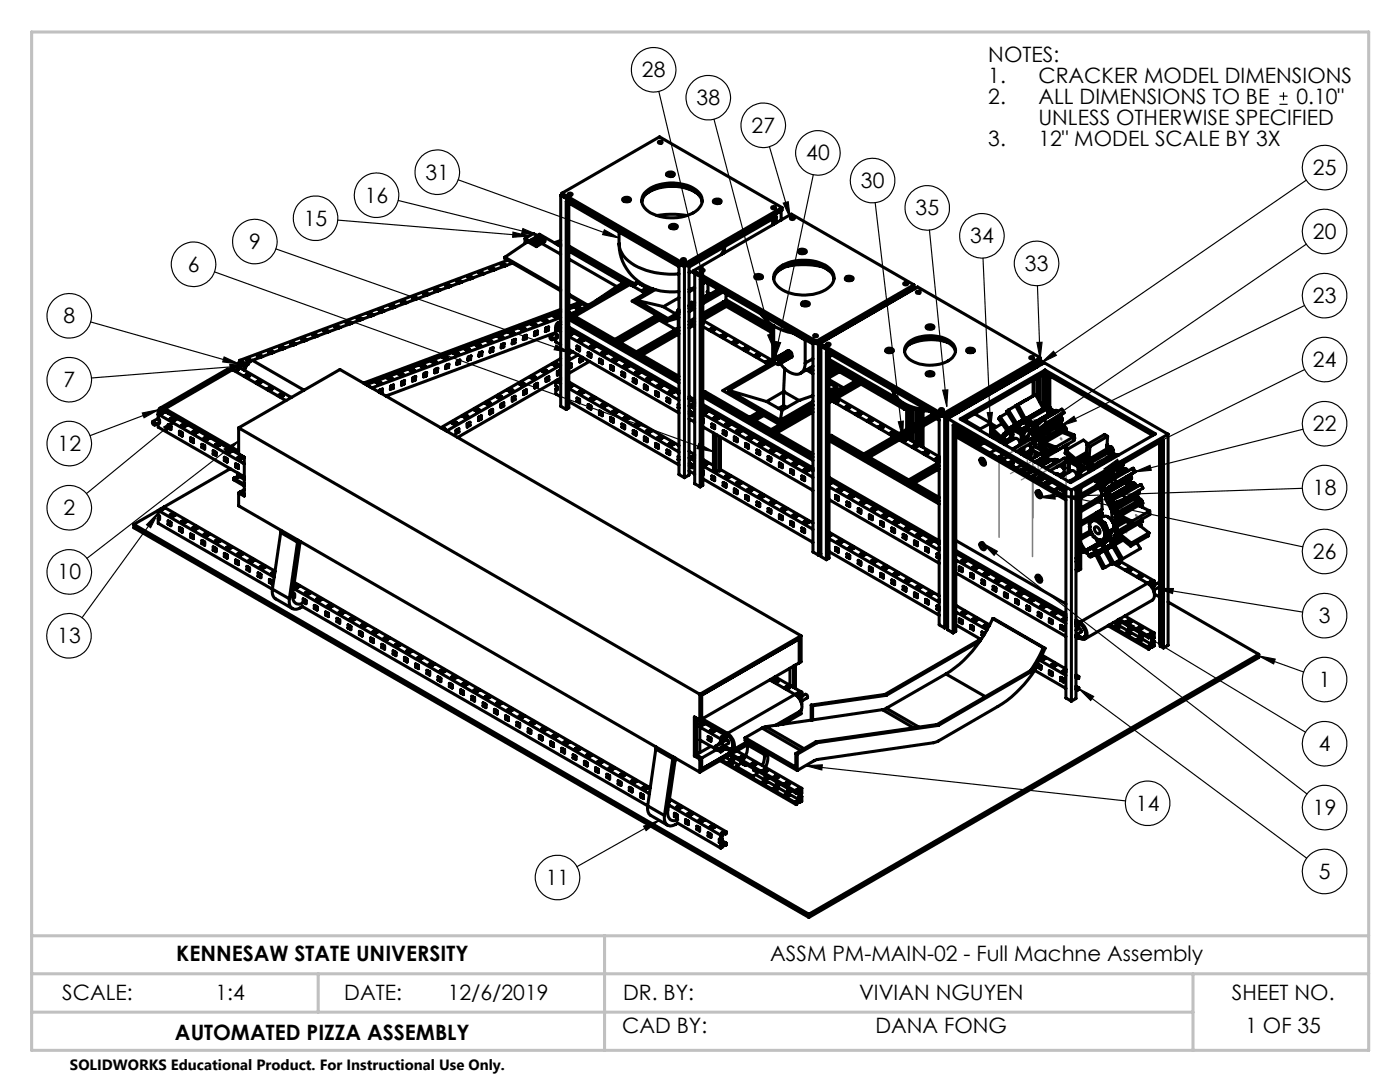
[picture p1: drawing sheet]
<svg xmlns="http://www.w3.org/2000/svg" width="279mm" height="216mm" viewBox="0 0 279 216" stroke-linecap="round" stroke-linejoin="round" font-family="sans-serif">
<defs><g id="words">
<g font-size="4.2">
<text x="128.1" y="15.4">28</text>
<text x="197.2" y="12.4">NOTES:</text>
<text x="197.2" y="16.6">1.</text>
<text x="207.2" y="16.6">CRACKER MODEL DIMENSIONS</text>
<text x="139" y="21">38</text>
<text x="197.2" y="20.8">2.</text>
<text x="207.2" y="20.8">ALL DIMENSIONS TO BE</text>
<text x="258.7" y="20.8">0.10&quot;</text>
<text x="150" y="26.5">27</text>
<text x="197.2" y="29.1">3.</text>
<text x="207.2" y="25">UNLESS OTHERWISE SPECIFIED</text>
<text x="207.2" y="29.1">12&quot; MODEL SCALE BY 3X</text>
<text x="84.9" y="35.9">31</text>
<text x="160.9" y="32">40</text>
<text x="262" y="34.9">25</text>
<text x="72.8" y="40.5">16</text>
<text x="171.8" y="37.5">30</text>
<text x="60.6" y="45">15</text>
<text x="182.7" y="43">35</text>
<text x="262" y="47.7">20</text>
<text x="49.7" y="49.7">9</text>
<text x="193.6" y="48.6">34</text>
<text x="37.5" y="54.2">6</text>
<text x="204.5" y="54.1">33</text>
<text x="12.7" y="64.5">8</text>
<text x="262" y="60.5">23</text>
<text x="12.7" y="77.3">7</text>
<text x="262" y="73.2">24</text>
<text x="11.5" y="90">12</text>
<text x="262" y="86">22</text>
<text x="262" y="98.8">18</text>
<text x="12.7" y="102.8">2</text>
<text x="262" y="111.5">26</text>
<text x="11.5" y="115.6">10</text>
<text x="263.2" y="124.3">3</text>
<text x="11.4" y="128.4">13</text>
<text x="263.2" y="137.1">1</text>
<text x="263.2" y="149.9">4</text>
<text x="226.7" y="161.8">14</text>
<text x="262" y="162.6">19</text>
<text x="108.9" y="176.6">11</text>
<text x="263.2" y="175.4">5</text>
<text x="35.2" y="191.8">KENNESAW STATE UNIVERSITY</text>
<text x="153.7" y="191.8">ASSM PM-MAIN-02 - Full Machne Assembly</text>
<text x="12.4" y="199.5">SCALE:</text>
<text x="43" y="199.5">1:4</text>
<text x="68.7" y="199.5">DATE:</text>
<text x="89.4" y="199.5">12/6/2019</text>
<text x="124.4" y="199.5">DR. BY:</text>
<text x="171.4" y="199.5">VIVIAN NGUYEN</text>
<text x="245.8" y="199.5">SHEET NO.</text>
<text x="34.9" y="207.6">AUTOMATED PIZZA ASSEMBLY</text>
<text x="124.2" y="206.2">CAD BY:</text>
<text x="174.7" y="206.2">DANA FONG</text>
<text x="248.5" y="206.2">1 OF 35</text>
</g>
<text font-size="3" x="14" y="213.5">SOLIDWORKS Educational Product. For Instructional Use Only.</text>
</g></defs>
<g fill="none" stroke="#000" stroke-width=".23">
<path d="M131.5 18.2l9 38.3M255.3 19.2h1.7M256.2 18.4v1.6M91.4 35.9l32.1 11.6M142.5 23.8l12.1 46.1M153.6 29.3l4.1 14.3M162.3 34.9l-7.7 36.6M255.3 20.8h1.7M260.7 35.9l-52.9 36.5M42.8 54.3l99.6 35.8M55.1 49.7l58.8 20.7M67.4 43.9l38.2 3.2"/>
<path d="M79.5 40l27.9 6.9M102.4 46.3l3.2 .8-3.3 .2zM104.4 45.6l3 1.3-3.3-.3zM120.6 45.9l2.9 1.6-3.2-.7zM139.3 53.4l1-.2 .2 3.3zM156.3 40.5l1-.2 .4 3.3zM174.7 40.4l5.5 47M185.5 45.9l3.4 35.2M196.2 51.5l1.5 34.1M207 57l.6 14.6M260.7 48.7l-56.3 38.6M18.1 64.2l29.7 8.4"/>
<path d="M44.7 71.2l3.1 1.4-3.3-.4zM45.9 72.7l3.3 .3-3.2 .7zM49.2 73l-31 2.4M110.9 68.8l3 1.6-3.3-.6zM153.2 66.9l1-.3 .4 3.3zM154.8 68.2l1 .2-1.2 3.1zM188.1 77.9l1.1-.1-.3 3.3zM206.9 68.3h1.1l-.4 3.3zM207.8 72.4l2.5-2.3 .5 .8zM260.4 61l-48.8 24M260.4 73.7l-40.1 19.9M28.4 82.4l3.3-.7-2.9 1.7z"/>
<path d="M31.7 81.7l-13.7 5.2M32.7 85.2l2.8-1.7-2.2 2.5zM35.5 83.5l-18.2 15M44.7 89.6l2.9-1.6-2.3 2.4zM47.6 88l-30.2 23.4M139.5 88.5l2.9 1.6-3.3-.6zM179.3 84.2l1-.2-.1 3.4zM197 82.3h1l-.3 3.3zM204.4 87.3l2.4-2.2 .6 .8zM207.3 99.2l3.2-.6 .1 1zM211.6 85l2.7-1.9 .5 .9zM212.5 99l47.5 10.1"/>
<path d="M212.5 99l3.3 .1-.2 1.1zM220.3 93.6l2.7-1.9 .5 .9zM226.4 94.2l3.1-1.3 .3 .9zM259.9 97.4l-52.6 1.8M260 85.7l-33.6 8.5M31.6 102.3l-1.5 3-.9-.6zM31.6 102.3l-15.2 21M196.1 108.4l64.7 50M196.1 108.4l2.9 1.6-.6 .8zM230.8 117.4h3.4l-.2 1zM230.8 117.4l29.2 4.7M215.3 137.4l3 1.6-.6 .8z"/>
<path d="M215.3 137.4l45.5 33.8M223.3 123.6l37.3 22.5M223.3 123.6l3 1.3-.5 .8zM251.2 130.9l3.3 .6-.3 1zM251.2 130.9l9 3.2M160.8 152.8l3.3-.2-.1 1zM160.8 152.8l63.8 7M128.4 164.9l3.2-1.2-2.7 2zM131.6 163.7l-16.5 9.2"/>
<circle cx="130.4" cy="13.9" r="4.4"/>
<circle cx="141.4" cy="19.5" r="4.4"/>
<circle cx="75.2" cy="39" r="4.4"/>
<circle cx="87.3" cy="34.4" r="4.4"/>
<circle cx="152.3" cy="25" r="4.4"/>
<circle cx="163.2" cy="30.5" r="4.4"/>
<circle cx="174.1" cy="36" r="4.4"/>
<circle cx="264.4" cy="33.4" r="4.4"/>
<circle cx="38.6" cy="52.7" r="4.4"/>
<circle cx="50.9" cy="48.2" r="4.4"/>
<circle cx="63" cy="43.6" r="4.4"/>
<circle cx="185" cy="41.5" r="4.4"/>
<circle cx="196" cy="47" r="4.4"/>
<circle cx="206.9" cy="52.6" r="4.4"/>
<circle cx="264.4" cy="46.2" r="4.4"/>
<circle cx="264.4" cy="59" r="4.4"/>
<circle cx="13.8" cy="75.8" r="4.4"/>
<circle cx="13.8" cy="63" r="4.4"/>
<circle cx="264.3" cy="71.7" r="4.4"/>
<circle cx="13.8" cy="88.5" r="4.4"/>
<circle cx="264.3" cy="84.6" r="4.4"/>
<circle cx="264.4" cy="97.3" r="4.4"/>
<circle cx="13.8" cy="114.1" r="4.4"/>
<circle cx="13.8" cy="101.3" r="4.4"/>
<circle cx="264.4" cy="110.1" r="4.4"/>
<circle cx="13.8" cy="126.9" r="4.4"/>
<circle cx="264.3" cy="135.6" r="4.4"/>
<circle cx="264.4" cy="122.9" r="4.4"/>
<circle cx="264.3" cy="148.4" r="4.4"/>
<circle cx="111.3" cy="175.1" r="4.4"/>
<circle cx="229" cy="160.3" r="4.4"/>
<circle cx="264.4" cy="173.9" r="4.4"/>
<circle cx="264.4" cy="161.1" r="4.4"/>
</g>
<g fill="none" stroke="#808080" stroke-width=".3">
<path d="M206.3 83.8h.1l.2 .3zM206.3 93.1l.3 .1-.1 .3zM209.2 98.9l.2 .1-.1 .2-.2-.2zM219 91.4l.2 .1 .1 .2zM221.9 90.7h.1l.1 .3-.2-.1zM225.1 96.3l.2 .1v.2l-.2-.2zM206.1 103.3v-15.2l-.2-.2-6.2 3.6-.3 .4v15.3M212.8 107.2v-15.3l-.3-.1-6.2 3.5-.2 .4v15.4M224.6 106l.2 .1v.2zM226.7 102.7l.2 .1-.1 .2z"/>
<circle cx="204.5" cy="87.4" r=".15"/>
<circle cx="209.7" cy="82" r=".14"/>
<circle cx="211.8" cy="87.6" r=".14"/>
<circle cx="211.9" cy="92.9" r=".15"/>
<circle cx="212" cy="98.3" r=".14"/>
<circle cx="219.1" cy="96.8" r=".13"/>
<circle cx="219.3" cy="102.1" r=".14"/>
<circle cx="221.3" cy="107.7" r=".15"/>
</g>
<path d="M120.6 186.7h152.6" fill="none" stroke="#c0c0c0" stroke-width=".23" stroke-dasharray="19 1.6 3.2 1.6" stroke-dashoffset="9.5"/>
<path d="M6.3 6.4h266.9v203.2h-266.9zM6.3 194.3h266.9M6.3 186.7h266.9M63.5 194.3v7.7M120.7 186.7v22.9M238.1 194.3v15.3M6.3 202h231.8" fill="none" stroke="#c0c0c0" stroke-width=".61"/>
<path d="M201.6 94.5l6.8-3.9M210.5 91.9l-6.7 3.9" fill="none" stroke="#808080" stroke-width=".23" stroke-dasharray="19 1.6 3.2 1.6" stroke-dashoffset="18.3"/>
<path d="M205 91v1.6M207.2 92.3v1.5" fill="none" stroke="#808080" stroke-width=".23" stroke-dasharray="19 1.6 3.2 1.6"/>
<path d="M102.4 46.3l3.2 .8-3.3 .2zM104.4 45.6l3 1.3-3.3-.3zM110.9 68.8l3 1.6-3.3-.6zM120.6 45.9l2.9 1.6-3.2-.7zM139.5 88.5l2.9 1.6-3.3-.6zM139.3 53.4l1-.2 .2 3.3zM156.3 40.5l1-.2 .4 3.3zM153.2 66.9l1-.3 .4 3.3zM154.8 68.2l1 .2-1.2 3.1zM179.3 84.2l1-.2-.1 3.4zM188.1 77.9l1.1-.1-.3 3.3zM197 82.3h1l-.3 3.3zM206.9 68.3h1.1l-.4 3.3zM207.8 72.4l2.5-2.3 .5 .8zM204.4 87.3l2.4-2.2 .6 .8zM211.6 85l2.7-1.9 .5 .9zM220.3 93.6l2.7-1.9 .5 .9zM226.4 94.2l3.1-1.3 .3 .9zM207.3 99.2l3.2-.6 .1 1zM212.5 99l3.3 .1-.2 1.1zM230.8 117.4h3.4l-.2 1zM251.2 130.9l3.3 .6-.3 1zM223.3 123.6l3 1.3-.5 .8zM196.1 108.4l2.9 1.6-.6 .8zM215.3 137.4l3 1.6-.6 .8zM160.8 152.8l3.3-.2-.1 1zM128.4 164.9l3.2-1.2-2.7 2zM31.6 102.3l-1.5 3-.9-.6zM44.7 89.6l2.9-1.6-2.3 2.4zM32.7 85.2l2.8-1.7-2.2 2.5zM28.4 82.4l3.3-.7-2.9 1.7zM45.9 72.7l3.3 .3-3.2 .7zM44.7 71.2l3.1 1.4-3.4-.4z" fill="#000"/>
<g fill="none" stroke="#000" stroke-width=".61">
<path d="M111.9 38.9l24.7 14.3 19.5-11.3v-.5M111.9 38.9v42.2l1.1 .6M112.1 38.6l24.5 14.1M112.1 38.6l19.5-11.3 24.5 14.1M112.1 38.6v.5M112.1 38.8l-.2 .1M113.4 38.7a.42 .42 0 0 1 .4-.2 .42 .42 0 0 1 .4 .3 .4 .4 0 0 1-.5 .2 .4 .4 0 0 1-.3-.3zM124.3 39.6a.93 .93 0 0 1 1.5 .3 .92 .92 0 0 1-1.6-.1zM128.6 38.6a8.2 8.2 0 0 1 8-1.8 4.7 4.7 0 0 1 3.5 2.6 2.73 2.73 0 0 1-1.7 3.1 9.4 9.4 0 0 1-9-.3 2.41 2.41 0 0 1-.8-3.6zM129 38.7a9.5 9.5 0 0 1 10.2 0M131.4 28.3a.4 .4 0 0 1 .4-.1 .4 .4 0 0 1 .3 .3 .38 .38 0 0 1-.4 .1 .38 .38 0 0 1-.3-.3zM133.1 34.6a.93 .93 0 0 1 1.5 .2 .92 .92 0 0 1-1.6-.1z"/>
<path d="M133.1 35l.6-.2 .7 .2M142.4 40a.93 .93 0 0 1 1.5 .2 .92 .92 0 0 1-1.6-.1zM82.3 59.4l.5-.2 .6 .3-.5 .3zM82.8 59.6h-.2M82.8 59.6l.2 .1M82.8 59.2v.4M85 58.7l-.2 .1M85 58.7l.2 .2M85.1 58.4l-.6 .2 .6 .3M85.1 58.4l.5 .3M85.1 58.4l-.1 .3M87.2 57.9l-.1 .1"/>
<path d="M87.2 57.9l.2 .1M87.3 57.6l-.6 .2 .6 .3M87.3 57.6l.5 .3M87.3 57.6l-.1 .3M88.9 57l.6-.2 .5 .3-.5 .2zM89.4 57.1l-.1 .1M89.4 57.1l.2 .1M89.5 56.8l-.1 .3M91.7 56.3h-.2M91.7 56.3l.2 .1M91.7 55.9l-.6 .2 .6 .3M91.7 55.9l.6 .3"/>
<path d="M91.7 55.9v.4M93.8 55.5h-.1M93.8 55.5l.3 .1M93.9 55.1l-.6 .2 .6 .3M93.9 55.1l.6 .3M93.9 55.1l-.1 .4M95.6 54.5l.5-.2 .6 .3-.6 .2zM96.1 54.6l-.2 .1M96.1 54.6l.2 .2M96.1 54.3v.3M98.3 53.8l-.2 .1M98.3 53.8l.2 .1"/>
<path d="M98.3 53.4l-.5 .3 .5 .3M98.3 53.4l.6 .4M98.3 53.4v.4M100.5 53h-.2M100.5 53l.2 .1M100.5 52.6l-.5 .2 .5 .4M100.5 52.6l.6 .4M100.5 52.6v.4M100.8 51.3l11.1 6.4M100.8 51.3v.3l11.1 6.4M101.3 51.9l-53.4 20M102.3 52.5l-51.9 19.4"/>
<path d="M104.8 47.6v1M104.8 47.6l2.2 1.3M104.8 47.6l1.7-1 2.2 1.3M105.1 48.4v-.3l1.9 1.1M105.3 48.2l-4.5 3.1M105.9 47.9l1.1-.6 .9 .5-1.1 .6zM106.8 47.8l.6 .3M107 47.3v.3M107 47.6l-.8 .4M107 47.6l.6 .3M107 48.9v.3M107.2 47l.5-.3 4.2 2.5"/>
<path d="M108.1 48.6l3.8 2.1M108.7 47.9l-1.7 1M108.7 47.9v.3l-1.7 1M111.5 48.8l-.1 .1M111.5 48.8l.3 .2M111.6 48.5l-.5 .2M111.6 48.5l.3 .1M111.6 48.5l-.1 .3M111.9 48l-1.3 .4M111.9 48.9l-.3 .1M113.5 49.1l13 7.5M113.5 40.5v22.4"/>
<path d="M113.5 58.7l3.9 2.2M113.5 51.7l9.6 5.5M113.5 59l3.6 2.1M113.5 50.1l10.9 6.3M113.5 49.5l12.3 7.1M122.2 58.1v.1M122.4 58h.1M123.1 57.2l-4.3 2.9M123.5 46.3a8.9 8.9 0 0 0 .3 3.7 8.5 8.5 0 0 0 6 4.2l2.8 .4h2.9M123.6 48.6a9.7 9.7 0 0 0 9.2 9.6h2.7M124.1 56.9v.1M124.4 40.1l.6-.2 .7 .2"/>
<path d="M124.4 56.4v.3l-2.4 1.5M124.4 56.4l-1.3 .8M125.7 56.8l-.6-.2-.4 .1-10.6 6.1M125.7 56.8l3.1 1.7M125.7 56.8l-11 6.3M125.8 56.6l.5-.1 .3 .2M125.8 56.6l-.3 .1M125.9 56.9h.4zM126 56.9l.4 .1M126.3 57h.1M126.6 56.8l-.4 .1M126.6 56.6l.3 .1-.5 .3"/>
<path d="M126.6 56.6l.5-.3 2.8 1.6M126.6 56.6v.3M127.1 59.9l6.2 3.7 2.2-1.3M127.1 59.9l5.2 1.2 2.6 1.6M127.8 56.7l.4 .2M128.1 58l.5-.3 .6 .3-.6 .3zM128.1 40.3a3.8 3.8 0 0 1 2.9-2.8 8.4 8.4 0 0 1 8.6 1.6l.5 1.2M128.6 57.7v.3M128.6 58l.3 .2M128.6 58l-.3 .2M130.2 57.6v.1M130.4 57.6l-4.2 2.5 6.9 4"/>
<path d="M130.8 57.8l-3.7 2.1M131.1 43l2.7-.2 3.3 .2M133.7 45a.93 .93 0 0 1 1.5 .3 .92 .92 0 0 1-1.6-.1zM133.7 45.5l.6-.2 .7 .2M135.5 59.4l-3.1 1.8M136 51.7a.42 .42 0 0 1 .5-.1 .42 .42 0 0 1 .3 .3 .4 .4 0 0 1-.5 .2 .4 .4 0 0 1-.3-.4zM136.6 52.7v42.6M138.5 54.2l-1 .2M138.5 54l24.4 14.1M138.5 54l19.4-11.3 24.5 14.1M138.5 54v.5l24.4 14.1M138.6 57.4l-1.1 .3"/>
<path d="M138.6 57.6l-1.1 .6M138.6 54.6v41.9l1.1 .7M139.8 53.9a.4 .4 0 0 1 .4-.2 .4 .4 0 0 1 .3 .3 .44 .44 0 0 1-.7-.1zM140.3 56v22.4M140.7 56.2l-.4 .3M140.9 56.3l-.6 .4M141.1 58.2l.7 .5M141.2 59l-.1-.1-.8 .4M141.3 56.6v1.5M142.5 40.4l.6-.2 .7 .2M143.4 57.7l-3.1 1.8M143.7 58l-3.4 1.9"/>
<path d="M144.3 58.3l-4 2.3M144.6 49.2l-.7 1.6M144.6 49.2l-.2 1.3M144.9 59.8l9.4 5.4M144.9 58.6v1.3M150.7 55a.97 .97 0 0 1 1.5 .2 .92 .92 0 0 1-1.6 0zM150.7 55.5l.6-.2 .7 .2M154 41.3a.44 .44 0 0 1 .8 .2 .4 .4 0 0 1-.5 .2 .4 .4 0 0 1-.3-.4zM154.3 43.6v1.2M154.4 55.7a4.6 4.6 0 0 1 4.2-3.1 8.1 8.1 0 0 1 7.3 1.9l.5 1.2M154.9 44.5v-1.2l-17.4 10v41.5l-.9 .5M155.3 53.6a8.9 8.9 0 0 1 10.3 0 2.4 2.4 0 0 1-.4 3.9 8.8 8.8 0 0 1-9.9-.3 2.32 2.32 0 0 1 0-3.6z"/>
<path d="M155.3 54a9.5 9.5 0 0 1 10.2 0M155.9 42.1v1.8M156.1 41.4l-19.5 11.3M156.9 53.2a15.7 15.7 0 0 1 7 0M157.8 43.5a.4 .4 0 0 1 .4-.2 .4 .4 0 0 1 .3 .4 .42 .42 0 0 1-.4 .1 .42 .42 0 0 1-.3-.3zM159.5 50.4l.6-.2 .7 .2M159.6 49.8l.7-.1 .5 .2 .1 .3a.92 .92 0 0 1-1.6-.1zM168.8 55.4a.97 .97 0 0 1 1.5 .2 .92 .92 0 0 1-1.6-.1zM168.8 55.8l.6-.2 .7 .2M180.4 56.6a.4 .4 0 0 1 .4-.2 .4 .4 0 0 1 .3 .3 .42 .42 0 0 1-.4 .2 .42 .42 0 0 1-.3-.3zM182.4 56.8l-19.5 11.3M182.4 56.8v.6"/>
<path d="M182.4 57.4l-19.5 11.2M182.4 57.4l.2 .1M182.6 57.5l-19.3 11.2M182.6 57.5h.1M182.9 58.2a.42 .42 0 0 1 .4-.1 .42 .42 0 0 1 .3 .3 .4 .4 0 0 1-.4 .2 .4 .4 0 0 1-.3-.4zM46.4 73.8l-.6-.2-.4 .1-13.5 7.8M46.4 73.8l-13.5 7.8M46.4 73.8l10.7 6.1M47.3 73.6v.3M47.3 73.6l.3 .1-.5 .3-.4-.1M47.3 73.6l.5-.3 10.3 6M47.8 72l-.2 .5 .2 .2"/>
<path d="M47.9 71.9l-.2 1.5M47.9 71.9l1.1 .6M48.7 75l.6-.3 .5 .3-.5 .4zM48.8 73.3l.2 .1M48.8 72.8v.7l.1-.1M49 72.9l-.9-.5-.1 1M49 72.5v.4M49.1 71.8l.6-.2 .5 .3-.5 .2zM49.3 74.7v.3M49.3 75l.3 .2M49.3 75l-.3 .2M49.4 72.7h.1"/>
<path d="M49.4 72.7l-.4 .2M49.6 72h-.1M49.6 72l.2 .1M49.7 71.6l-.1 .4M49.8 72.2l-.8 .3M50.4 71.9l-.9 .7-.7 1.3-.3-.2M50.4 71.9l10.3 6M51 76.3l.5-.3 .6 .3-.6 .3zM51.5 76v.3M51.5 76.3l.3 .2M51.5 76.3l-.2 .2M51.8 71.2h-.1"/>
<path d="M51.8 71.2l.3 .1M51.9 70.8l-.6 .2 .6 .3M51.9 70.8l.6 .3M51.9 70.8l-.1 .4M53.2 77.6l.6-.3 .6 .3-.6 .3zM53.6 70.2l.5-.2 .5 .3-.5 .2zM53.8 77.3v.3M53.8 77.6l.3 .2M53.8 77.6l-.3 .2M54 70.3l-.1 .1M54 70.3l.3 .1M54.1 70l-.1 .3"/>
<path d="M55.5 78.9l.5-.3 .6 .3-.6 .3zM56 78.6v.3M56 78.9l.3 .2M56 78.9l-.3 .2M56.3 69.5h-.2M56.3 69.5l.2 .1M56.3 69.1l-.5 .3 .5 .3M56.3 69.1l.6 .4M56.3 69.1v.4M58.5 68.7h-.2M58.5 68.7l.2 .1M58.5 68.3l-.5 .2 .5 .4"/>
<path d="M58.5 68.3l.6 .4M58.5 68.3v.4M60.2 67.7l.5-.2 .6 .3-.6 .2zM60.7 67.8l-.2 .1M60.7 67.8l.2 .2M60.7 67.5v.3M62.9 67l-.2 .1M62.9 67l.2 .1M62.9 66.7l-.5 .2 .5 .3M62.9 66.7l.6 .3M62.9 66.7v.3M65.1 66.2l-.2 .1"/>
<path d="M65.1 66.2l.2 .1M65.2 65.8l-.6 .2 .6 .4M65.2 65.8l.5 .3M65.2 65.8l-.1 .4M66.8 65.2l.6-.2 .5 .3-.5 .2zM67.3 65.4h-.1M67.3 65.4l.2 .1M67.4 65l-.1 .4M69.5 64.5l-.1 .1M69.5 64.5l.2 .2M69.6 64.2l-.6 .2 .6 .3M69.6 64.2l.5 .3"/>
<path d="M69.6 64.2l-.1 .3M71.8 63.7l-.2 .1M71.8 63.7l.2 .1M71.8 63.4l-.6 .2 .6 .3M71.8 63.4l.6 .3M71.8 63.4v.3M73.3 76.8h.1M73.3 76.8l.5 .4M73.3 76.8v.1M73.9 62.9h-.1M73.9 62.9l.3 .1M74 62.5l.6 .4"/>
<path d="M74 62.5l-.6 .2 .6 .4M74 62.5l-.1 .4M74.9 76.2l.6-.2 .6 .3-.6 .3zM75.5 76.4h-.2M75.5 76.4l.2 .1M75.5 76v.4M75.7 61.9l.5-.2 .6 .3-.6 .2zM75.7 78.3l.1-.5 .5-.2-.1 .7M76 78.1l.2 .2M76 78.1l-.3 .1M76 78l-.3 .1M76 77.8v.3"/>
<path d="M76.2 62.1h-.2M76.2 62.1l.2 .1M76.2 61.7v.4M76.2 78.3l-.2 .1M77.2 75.4l.5-.2 .6 .3-.6 .2zM77.6 75.5l-.1 .1M77.6 75.5l.3 .2M77.7 75.2l-.1 .3M78 77l.5-.2v.7l-.6 .2zM78.2 77.2l-.2 .1M78.2 77.3l.3 .2M78.2 77.3l-.3 .1"/>
<path d="M78.2 76.9v.4M78.4 61.2l-.2 .1M78.4 61.2l.2 .1M78.4 60.9l-.5 .2 .5 .3M78.4 60.9l.6 .3M78.4 60.9v.3M79.4 74.6l.5-.2 .6 .3-.6 .2zM79.9 74.7l-.2 .1M79.9 74.7l.2 .1M79.9 74.4v.3M80.1 60.3l.5-.3 .6 .4-.6 .2zM80.2 76.2l.6-.2-.2 .7-.5 .2z"/>
<path d="M80.4 76.5l.2 .2M80.4 76.5l-.2 .1M80.4 76.3l-.2 .1M80.4 76.1v.4M80.6 60.4l-.2 .1M80.6 60.4l.2 .1M80.6 60v.4M81.6 73.7l.5-.2 .6 .4-.6 .1zM82.1 73.9h-.2M82.1 73.9l.2 .1M82.1 73.5v.4M82.4 75.4l.6-.3-.1 .7-.6 .3z"/>
<path d="M82.6 75.7l.3 .1M82.6 75.7l-.3 .1M82.6 75.5l-.2 .1M82.7 75.2l-.1 .5M83.8 72.9l.5-.2 .6 .3-.6 .2zM84.3 73.1h-.2M84.3 73.1l.2 .1M84.3 72.7v.4M84.6 74.5l.6-.2-.1 .7-.6 .2zM84.8 74.7l-.2 .1M84.8 74.9l.3 .1M84.8 74.9h-.2"/>
<path d="M84.8 74.4v.5M86 72.1l.5-.2 .6 .3-.5 .2zM86.5 72.2l-.2 .1M86.5 72.2l.2 .2M86.5 71.9v.3M86.8 73.7l.6-.2-.1 .7-.6 .2zM87 74l.3 .2M87 74l-.2 .1M87 73.9l-.2 .1M87.1 73.6l-.1 .4M88.2 71.3l.6-.3 .5 .4-.5 .2zM88.7 71.4l-.2 .1"/>
<path d="M88.7 71.4l.2 .1M88.8 71l-.1 .4M89 72.9l.6-.2-.1 .6-.6 .3zM89.2 73.2l.3 .1M89.2 73.2l-.2 .1M89.3 73.1h-.3M89.3 72.8l-.1 .4M90.4 70.4l.6-.2 .5 .4-.5 .2zM90.9 70.6h-.1M90.9 70.6l.2 .1M91 70.2l-.1 .4M91.3 72l.5-.2-.1 .7-.5 .2z"/>
<path d="M91.4 72.2l-.2 .1M91.4 72.4l.3 .1M91.4 72.4l-.2 .1M91.5 72l-.1 .4M92.6 69.6l.6-.2 .5 .3-.5 .2zM93.1 69.7l-.1 .1M93.1 69.7l.2 .2M93.2 69.4l-.1 .3M93.5 71.2l.5-.2-.1 .7-.5 .2zM93.6 71.5l.3 .2M93.6 71.5l-.2 .1M93.7 71.4l-.3 .1"/>
<path d="M93.7 71.1l-.1 .4M94.8 68.8l.6-.2 .6 .3-.6 .2zM95.4 68.9l-.2 .1M95.4 68.9l.2 .1M95.4 68.6v.3M95.7 70.4l.5-.2-.1 .7-.5 .2zM95.8 70.7l.3 .2M95.8 70.7l-.2 .1M95.9 70.6l-.3 .1M95.9 70.3l-.1 .4M97 67.9l.6-.1 .6 .3-.6 .2zM97.5 68.1l-.1 .1"/>
<path d="M97.5 68.1l.3 .1M97.6 67.8l-.1 .3M97.9 69.6l.5-.2v.7l-.6 .2zM98.1 69.7l-.2 .1M98.1 69.9l.3 .2M98.1 69.9l-.3 .1M98.1 69.5v.4M99 79.1l.6-.3 .5 .3-.5 .4zM99.3 67.1l.5-.2 .6 .3-.6 .3zM99.6 78.8v.3M99.6 79.1l.2 .2M99.6 79.1l-.3 .2"/>
<path d="M99.8 67.3h-.2M99.8 67.3l.2 .1M99.8 66.9v.4M100.1 68.8l.5-.3-.1 .7-.5 .2zM100.3 69.1l.2 .1M100.3 69.1h-.3M100.3 68.9l-.3 .1M100.3 68.7v.4M101.2 77.9l.6-.4 .6 .4-.6 .3zM101.5 66.3l.5-.2 .6 .3-.6 .2zM101.8 77.5v.4M101.8 77.9l.3 .1"/>
<path d="M101.8 77.9l-.3 .1M102 66.5h-.2M102 66.5l.2 .1M102 66.1v.4M102.2 79.4v.6l.6-.3M102.2 79.4l.6-.3v.6M102.2 79.4l.3-.2v.4M102.3 67.9l.6-.2-.1 .7-.6 .2zM102.5 68.2l.3 .2M102.5 68.2l-.3 .1M102.5 79.6l.3 .1M102.5 79.6l-.3 .1"/>
<path d="M102.5 68.1l-.2 .1M102.6 67.8l-.1 .4M103.5 76.6l.6-.4 .5 .4-.5 .3zM103.7 65.5l.5-.2 .6 .3-.6 .2zM104.1 76.2v.4M104.1 76.6l.3 .1M104.1 76.6l-.3 .1M104.2 65.6l-.2 .1M104.2 65.6l.2 .2M104.2 65.3v.3M104.5 78.1l.6-.3v.6l-.6 .3zM104.5 67.1l.6-.2-.1 .7-.6 .2z"/>
<path d="M104.7 67.4l.3 .2M104.7 67.3h-.2M104.7 67.4l-.2 .1M104.7 67v.4M104.8 77.9v.3M104.8 78.2l.3 .2M104.8 78.2l-.3 .2M105.7 75.2l.6-.3 .6 .3-.6 .4zM105.9 64.7l.5-.2 .6 .3-.5 .2zM106.3 74.9v.3M106.3 75.2l.3 .2M106.3 75.2l-.3 .2"/>
<path d="M106.4 64.8h-.1M106.4 64.8l.2 .1M106.4 64.5v.3M106.7 76.8l.3-.2v.3M106.7 76.8l.6-.3v.6M106.7 76.8v.6l.6-.3M106.7 66.3l.6-.3-.1 .7-.6 .3zM106.9 66.6l.3 .1M106.9 66.6l-.2 .1M106.9 66.4l-.2 .1M107 66.2l-.1 .4M107 76.9l.3 .2"/>
<path d="M107 76.9l-.3 .2M108 73.9l.5-.3 .6 .3-.6 .4zM108.1 63.8l.6-.2 .5 .4-.5 .1zM108.5 73.6v.3M108.5 73.9l.3 .2M108.5 73.9l-.2 .2M108.6 64h-.2M108.6 64l.2 .1M108.7 63.6l-.1 .4M108.9 65.4l.6-.2-.1 .7-.6 .2zM109 75.5l.5-.3v.6M109 75.5v.6l.5-.3"/>
<path d="M109 75.5l.3-.1v.3M109.1 65.8l.3 .1M109.1 65.8l-.2 .1M109.1 65.6l-.2 .1M109.2 65.3l-.1 .5M109.3 75.7l.2 .1M109.3 75.7l-.3 .1M109.8 67.1a.42 .42 0 0 1 .4 .2 .42 .42 0 0 1-.1 .5l-.4-.4zM110.2 72.7l.6-.3 .6 .3-.6 .3zM110.3 63l.6-.2 .5 .3-.5 .2zM110.8 72.4v.3M110.8 72.7l-.3 .1"/>
<path d="M110.8 72.7l.3 .1M110.8 63.1l-.1 .1M110.8 63.1l.2 .2M110.9 62.8l-.1 .3M110.9 66.5l-1.1 .6M110.9 65.7v.9l.3 .2v.6l-.2-.1M110.9 76v1l.3 .2v.6l-.3-.2M110.9 66.4l-33.9 12.6M110.9 67.4v.8l1 .6M110.9 77.6v1l1 .6M110.9 65.7l1 .5M110.9 76l1 .6"/>
<path d="M111.2 67.2l-1 .6M111.2 77.5l-.3 .1M111.2 74.2v.7l.6-.4M111.2 74.2l.6-.3v.6M111.2 74.2l.3-.2v.4M111.3 64.9l-.1 .6a.62 .62 0 0 1 .7-.8zM111.5 74.4l.3 .1M111.5 74.4l-.3 .1M111.9 64.4a.99 .99 0 0 0-1 1.4M111.9 64.1l-.6 .4M111.9 72.8l-22.8 13.2M111.9 71.5l-23.9 13.8"/>
<path d="M111.9 75.4l-20.6 11.9M111.9 62.3l-38.8 14.5M111.9 63.4l-37.7 14M111.9 61.7l-39.4 14.7M111.9 62.1l-39 14.5M111.9 65.4l-.3 .1-.3-.1-.4 .3M111.9 75.8l-.3 .1-.3-.1-.4 .2M113.4 63l22.1 12.8M113.4 63v.7l22.1 12.7M113.4 63l.6-.3 21.5 12.4M113.5 63.7v17.7l-.5 .3M113.5 71.3v.1"/>
<path d="M113.5 62.2l.1 .1h-.1M113.5 69.7l22 12.7M113.5 67.1l22 12.7M113.5 65.8l22 12.7M113.5 77.5l22 12.7M113.5 76.2l22 12.7M113.5 65.3l22 12.6M113.5 65.6l22 12.7M113.6 63.8h-.1M113.7 73.1v-.4l-.2 .2 .5-.3v.6M113.7 73.1l.3 .1M113.7 73.1l-.2 .1"/>
<path d="M113.9 66.2l.5 .3-.5 .4-.4-.3M113.9 66.2l-.4 .2M113.9 66.2v.3M113.9 76.6v.3M113.9 66.5l.3 .2M113.9 66.5l-.3 .2M113.9 76.6l.5 .3-.5 .3-.4-.2M113.9 76.6l-.4 .2M113.9 76.9l.3 .1M113.9 76.9l-.3 .1M114 73.2l-.5 .3M114.3 70.2l-.8 .4"/>
<path d="M114.7 61.3l.6-.2 .6 .4-.6 .2zM115 66.4l-.2 .2M115.3 61.5l-.2 .1M115.3 61.5l.2 .1M115.3 61.1v.4M115.4 70.8l-1.9 1.1M115.4 69.5l-.3 .2M115.4 69.5l.3 .2M115.4 79.9l-.3 .1M115.4 79.9l.3 .1M115.5 62l-2 .7M115.5 67.8l.6-.3 .6 .3-.6 .4z"/>
<path d="M115.5 78.2l.6-.3 .6 .3-.6 .3zM115.7 69.4v.6l-.6-.3M115.7 79.7v.7l-.6-.4M115.7 69.4l-.6-.4v.7M115.7 79.7l-.6-.3v.6M115.7 69.4l-.3-.2v.3M115.7 79.7l-.3-.1v.3M115.7 71.6v.6l.6-.3M115.7 71.6l.3-.2v.4M115.8 60.3l-2.3 .8M116 71.8l.3 .1M116 71.8l-.3 .1"/>
<path d="M116.1 67.5v.3M116.1 77.9v.3M116.1 67.8l.3 .2M116.1 67.8l-.3 .2M116.1 78.2l.3 .2M116.1 78.2l-.3 .2M116.1 60.5l-2.6 1M116.2 71.3l-.5 .3M116.3 71.3v.6M116.3 60.6l-2.8 1.1M117.7 72.1l-4.2 2.4M117.7 70.8l-.3 .2"/>
<path d="M117.7 70.8l.2 .2M117.8 69.1l.6-.3 .5 .3-.5 .4zM117.8 79.5l.6-.3 .5 .3-.5 .3zM117.9 70.7l-.5-.4v.7M117.9 70.7v.6l-.5-.3M117.9 70.7l-.2-.2v.3M118.4 69.1l-.3 .2M118.4 68.8v.3M118.4 79.2v.3M118.4 69.1l.2 .2M118.4 79.5l.2 .2M118.4 79.5l-.3 .2"/>
<path d="M119.9 72.1l-.3 .2M119.9 72.1l.3 .2M120.1 70.4l.5-.3 .6 .3-.6 .3zM120.2 72l-.6-.4v.7M120.2 72v.6l-.6-.3M120.2 72l-.3-.2v.3M120.6 70.4l.3 .2M120.6 70.1v.3M120.6 70.4l-.3 .2M122.1 73.4l-.3 .2M122.1 73.4l.3 .2M122.3 71.7l.5-.3 .6 .3-.6 .3z"/>
<path d="M122.4 73.2v.7l-.6-.3M122.4 73.2l-.6-.3v.7M122.4 73.2l-.3-.1v.3M122.8 71.4v.3M122.8 71.7l.3 .2M122.8 71.7l-.2 .2M124.4 74.7l.3 .2M124.4 74.7l-.3 .2M124.5 73l.6-.3 .6 .3-.6 .3zM124.7 74.5l-.6-.3v.7M124.7 74.5v.7l-.6-.3M124.7 74.5l-.3-.1v.3"/>
<path d="M125.1 72.7v.3M125.1 73l.3 .2M125.1 73l-.3 .2M126.6 76l.3 .2M126.6 76l-.2 .2M126.8 74.3l.6-.3 .5 .3-.5 .3zM126.9 75.8v.7l-.5-.3M126.9 75.8l-.3-.1v.3M126.9 75.8l-.5-.3v.7M127.4 74.3l.2 .2M127.4 74v.3M127.4 74.3l-.3 .2"/>
<path d="M128.6 76.8l.6 .4v.6l-.6-.3zM128.9 77.3l-.3 .2M128.9 77.3l.3 .2M128.9 77v.3M129 75.6l.6-.3 .5 .3-.5 .3zM129.6 75.3v.3M129.6 75.6l.3 .2M129.6 75.6l-.3 .2M131.1 62.9l-8.4 4.8 .6 .4 8.3-4.9M131.1 78.6l-.3 .2M131.1 78.6l.3 .2M131.3 76.9l.5-.3 .6 .3-.6 .3z"/>
<path d="M131.4 78.4v.7l-.6-.3M131.4 78.4l-.6-.3v.7M131.4 78.4l-.3-.1v.3M131.7 63.8l-7.9 4.6M131.7 63.3v.7l3.1 1.7M131.8 76.6v.3M131.8 76.9l.3 .1M131.8 76.9l-.2 .1M133.4 79.9l-.3 .1M133.4 79.9l.3 .1M133.5 78.2l.6-.3 .5 .3-.5 .3zM133.7 79.7l-.6-.3v.6"/>
<path d="M133.7 79.7v.7l-.6-.4M133.7 79.7l-.3-.1v.3M134.1 78.2l.2 .2M134.1 77.9v.3M134.1 78.2l-.3 .2M135.3 62.3h.1M135.3 61.9l.2 .1M135.3 61.9v.3M135.3 62.2l-.6 .3M135.3 62.2l.2 .1M135.4 63.5l-2.3 .6M135.4 63.5v1.9"/>
<path d="M135.5 65.3l-8.5 4.9 .6 .4 7.9-4.6M135.5 66.6l-7.4 4.3M135.5 62.7l-2.4 1.4M135.5 63.4l-.1 .1M135.5 61.8l-.2 .1M137.5 79.7l1.1 .6M137.5 79.1l1.1 .7M137.5 79.4l1.1 .7M137.8 60.5l.4 .2M137.8 60.5l.2-.2 .5 .3M137.8 60.5v.3M137.8 60.8l-.3 .1"/>
<path d="M137.8 60.8l.1 .1M138.6 64.1l-1.1 .7M138.6 63.5l-1.1 .6M138.6 64.8l-1.1 .6M138.6 60.9l-1.1 .6M138.6 60.5l-1.1 .6M138.6 61.6l-1.1 .6M138.6 60.3l-.3 .2M140.2 78.5l22 12.7M140.2 78.5v.6l22 12.8M140.2 78.5l.5-.4 21.5 12.5M140.3 64.4l.1 .1-.1 .1"/>
<path d="M140.3 79.2v17.6l-.6 .4M140.3 63.9l14.1 8.2M140.3 65.2l13 7.5M141.5 65.8l.6-.3 .6 .3-.6 .3zM142.1 65.5v.3M142.1 65.8l-.3 .1M142.1 65.8l.3 .1M143.8 67.1l.6-.4 .5 .4-.5 .3zM144.4 66.7v.4M144.4 67.1l.2 .1M144.4 67.1l-.3 .1M144.4 60.2l9.4 5.4"/>
<path d="M144.4 60.2l-4.1 2.3M144.4 60.2l.6 .3M145 61.1l8.8 5.2M145 60.5l-4.7 2.7M145 61.1l-4.7 2.8M145 60.5v.6M145.4 77.9l10.3 6M145.4 77.9l7.6 2.2 3.1 1.8-.4 2M146 68.4l.6-.3 .5 .3-.5 .3zM146.6 68.1v.3M146.6 68.4l.3 .1M146.6 68.4l-.3 .1"/>
<path d="M148.3 69.7l.5-.3 .6 .3-.6 .3zM148.8 69.4v.3M148.8 69.7l-.2 .2M148.8 69.7l.3 .2M150.5 71l.6-.3 .5 .3-.5 .3zM151.1 71l.3 .1M151.1 70.7v.3M151.1 71l-.3 .1M151.9 62.7a9.5 9.5 0 0 0 6.6 3.8M152.8 72.2l.5-.3 .6 .3-.6 .4zM153.3 71.9v.3M153.3 72.2l-.3 .2"/>
<path d="M153.3 72.2l.3 .2M153.8 65.6v.7M154.3 65.3l-.5 .3M154.3 66l-.5 .3M154.3 64.9v7.1M154.4 65v4.4l.6 1.9M154.6 72l-10.3 5.9 11.4 6.6 6.5-3.7M154.7 71.5h-.1v.9l.7 .4 .1-.1M154.7 71.5l.6 .3M154.8 72.5l-9.4 5.4M154.9 71.2v.1M155.3 71.8l.1 .3"/>
<path d="M155.4 72.1v.6M156.4 78.1h.1M156.4 78.1l-3.4 2M156.4 78.1l3.1 1.8M156.4 78.1v2.8M156.6 73.6l-.2 4.5M157.1 70.1a.76 .76 0 0 1 .8 .2 .76 .76 0 0 1 .1 .9l-.2 .1M157.3 70l-2.7 1.5M157.4 70l-2.7 1.5M157.9 70.3l-2.6 1.5M158 70.6l-2.6 1.5M158 71.2l-2.6 1.5"/>
<path d="M158.1 71.1l-2.7 1.6M158.3 66.5l2.4 1.4M159.5 79.9h.1M159.5 79.9l-3.5 2M160 60.4a.97 .97 0 0 1 1.5 .2 .92 .92 0 0 1-1.6 0zM160.1 60.9l.6-.2 .7 .2M160.7 72.5a1.84 1.84 0 0 1-2.3 2.1l-.8-.3-.9-.7-.9-1.1M160.7 67.9v4.6M160.8 67.8l-.1 .1M160.9 73.8l1.3 .8M161.5 73.5l.7 .4M162.2 73.1l-2.4 1.4"/>
<path d="M162.2 79l-2.7 .9M162.2 71.6l-1.5 .9M162.4 66.9a.34 .34 0 0 1 .5-.2 .34 .34 0 0 1 .2 .5h-.6zM162.9 68.1v.5M163.1 68.5l.2 .2M163.3 68.7v42.1M163.7 68.5l24.4 14.1M163.7 68.5l19.4-11.2 24.5 14.1M163.7 68.5v.5l24.4 14.1M163.8 69.1v42l1.1 .6M165 68.5a.32 .32 0 0 1 .4-.1 .32 .32 0 0 1 .2 .5h-.6l-.1-.2zM165.4 71.2l.5-.4-.4 .4"/>
<path d="M165.5 75.7l2.7 1.6-2.7 1.6M165.5 76.4l1.5 .9M165.5 72.3l15.1 8.8M165.5 71.7l13.5 7.8M165.5 73l.9 .5M165.5 70.5v16.6M165.8 78.7l.2 .1M166.1 70.8l-.6 .4M166.8 79.7v.3M167 77.3l-1.5 .9M167 77.3l-1.5 .6M167.1 79.4l12.3 7.1"/>
<path d="M167.5 74.2l3.2 1.8M167.5 73.5l-2 1.2M167.5 73.5v.7M167.5 74.2l-2 1.2M167.5 73.5l-.5-.3-1.5 .9M171.8 76.7l8.8 5M171.8 76l-6.3 3.7M171.8 76v.7M171.8 76.7l-6.3 3.7M171.8 76l-.5-.3-5.8 3.4M176.8 69.7a.92 .92 0 0 1 1.5 .3 .89 .89 0 0 1-1.6-.1zM176.8 70.2l.6-.2 .8 .2"/>
<path d="M180.5 70.2a3.5 3.5 0 0 1 2.9-2.4 7 7 0 0 1 6.9 1.5l.4 .9M181.3 68.3a7.6 7.6 0 0 1 8.6 .1 2.11 2.11 0 0 1-.7 3.6 7.4 7.4 0 0 1-8.1-.7 1.99 1.99 0 0 1 .2-3zM184.9 74.4a.94 .94 0 0 1 1.5 .2 .94 .94 0 0 1-1.6-.1zM184.9 65.1a.94 .94 0 0 1 1.5 .2 .92 .92 0 0 1-1.6-.1zM185 74.9l.5-.3 .8 .3M185 65.5l.5-.2 .8 .2M185.1 74.8h1.1M189.2 68.4a10.3 10.3 0 0 0-7.8 .4M193 69.7a.97 .97 0 0 1 1.5 .3 .92 .92 0 0 1-1.6-.1zM193 70.2l.6-.2 .7 .2M193.2 70.1l.1 .2M204.8 79.8h.1"/>
<path d="M204.8 79.8l-3.5 2M205.6 71.2a.32 .32 0 0 1 .4-.1 .32 .32 0 0 1 .2 .4h-.6l-.1-.1zM206.2 73.6v.1M206.2 75.8v3.2M206.2 73.6h.1M206.2 75.8v3.1M206.3 78.9l-3.6 2.1M206.7 78.7l-3.5 2.1M206.7 78.7l-.4 .2M206.7 78.7l1.5 2.8M206.9 73.3l-17.5 10M206.9 75.4v3.7"/>
<path d="M207.5 75.1v5.1M207.6 71.4l-19.5 11.2M207.6 71.4v.5M207.6 71.9l-19.5 11.2M207.6 71.9l.2 .1M207.8 72l-19.3 11.2M207.8 72v.7M208.1 74.7v6.8l.4-.2M208.6 73.8v7.5M209 74.7v6.4M209.5 75v6.2M30.5 84.1a.41 .41 0 0 1 .4 .2 .41 .41 0 0 1-.1 .5l-.3-.2z"/>
<path d="M31.6 83.5l-1.1 .6M31.6 82.7v.9l.3 .2v.6l-.2-.1M31.6 84.4v.8l17.2 9.9M31.6 82.7l17.2 9.9M31.9 84.2l-1 .6M32.6 82.1v.3M32.6 82.1l.2 .1-.5 .4-.3-.2-.4 .3M32.6 82.1l.1-.1 16.1 9.3M32.9 81.6a.91 .91 0 0 0-1.1 0 .91 .91 0 0 0-.2 1.1v.1M32.9 81.6l14.7 8.4M33.5 84.7l.6 .4v.6l-.6-.3zM33.6 82.5a1.12 1.12 0 0 0-1.7-.5l-.1 .5v-.1a.67 .67 0 0 1 .4-.6 .67 .67 0 0 1 .7 .1l14.7 8.4"/>
<path d="M33.8 84.9v.3M33.8 85.2l-.3 .2M33.8 85.2l.3 .2M34 83.5l.5-.3 .6 .3-.6 .4zM34.5 83.2v.3M34.5 83.5l.3 .2M34.5 83.5l-.2 .2M35.6 83.4l-.2 .2M36.1 86.5l-.3 .2M36.1 86.5l.3 .2M36.2 84.8l.6-.3 .5 .3-.5 .4zM36.4 86.4v.6l-.6-.3"/>
<path d="M36.4 86.4l-.6-.4v.7M36.4 86.4l-.3-.2v.3M36.8 84.5v.3M36.8 84.8l.3 .2M36.8 84.8l-.3 .2M38.3 87.8l-.3 .2M38.3 87.8l.3 .2M38.5 86.1l.5-.3 .6 .3-.6 .4zM38.6 87.7v.6l-.6-.3M38.6 87.7l-.6-.4v.7M38.6 87.7l-.3-.2v.3M39 85.8v.3"/>
<path d="M39 86.1l.3 .2M39 86.1l-.3 .2M40.6 89.1l-.3 .2M40.6 89.1l.3 .2M40.7 87.4l.6-.3 .5 .3-.5 .3zM40.9 89v.6l-.6-.3M40.9 89l-.6-.3v.6M40.9 89l-.3-.2v.3M41.3 87.1v.3M41.3 87.4l.3 .2M41.3 87.4l-.3 .2M42.5 89.9l.6 .4v.6l-.6-.3z"/>
<path d="M42.8 90.1v.3M42.8 90.4l-.3 .2M42.8 90.4l.3 .2M43 88.7l.5-.3 .6 .3-.6 .3zM43.5 88.4v.3M43.5 88.7l.3 .2M43.5 88.7l-.2 .2M45 91.7l-.2 .2M45 91.7l.3 .2M45.2 90l.6-.3 .5 .3-.5 .3zM45.3 91.5v.7l-.5-.3M45.3 91.5l-.5-.3v.7"/>
<path d="M45.3 91.5l-.3-.1v.3M45.8 89.7v.3M45.8 90l-.3 .2M45.8 90l.2 .2M46 93.5l-13.3 7.7M46.6 95.4l2.2 1.3M46.6 95.4v.3l2.2 1.3M47.3 92.7v.3M47.3 92.7l.3 .2M47.3 93l-.3 .2M47.3 93l.3 .2M47.3 95l.3 .2-.5 .3-.3-.2-.2 .1"/>
<path d="M47.3 95v.3M47.4 91.3l.6-.3 .6 .3-.6 .4zM47.5 94.9l1.3 .8M47.5 94.4v.5M47.5 94.9l-.2 .1M47.6 92.9v.6l-.6-.3M47.6 92.9l-.6-.4v.7M47.6 85.4v5.2l1.2 .6v7.8l-1.2-.6M47.6 98.4v2.5l92.1 53.2M47.6 85.4l92.1 53.1M47.6 85.4l20.2-11.7 92.1 53.2M48 98.1l.8 .5"/>
<path d="M48 98.1l-.4 .3M48 91v.3M48 91.3l-.3 .2M48 91.3l.3 .2M48.8 97.7l-.8 .4M48.8 96.4v.1M88.3 85.3l.6 .3-.2 .2M88.3 85.3l-.2 .1M88.3 85.3v.2M90 84.3l.6-.3 .6 .3-.6 .4zM90.6 84v.3M90.6 84.3l.3 .2"/>
<path d="M90.6 84.3l-.3 .2M91 85.9l.6-.4v.7M91 85.9v.6l.6-.3M91 85.9l.3-.2v.3M91.3 86l.3 .2M91.3 86l-.3 .2M92.3 83l.6-.3 .5 .3-.5 .4zM92.9 82.7v.3M92.9 83l.2 .2M92.9 83l-.3 .2M93.2 84.6l.6-.4v.7M93.2 84.6v.6l.6-.3"/>
<path d="M93.2 84.6l.3-.2v.3M93.5 84.7l.3 .2M93.5 84.7l-.3 .2M94.5 81.7l.6-.3 .5 .3-.5 .4zM95.1 81.4v.3M95.1 81.7l.3 .2M95.1 81.7l-.3 .2M95.5 83.3l.6-.4v.7l-.6 .3zM95.8 83.4l.3 .2M95.8 83.4l-.3 .2M95.8 83.1v.3M96.8 80.4l.5-.3 .6 .3-.6 .4z"/>
<path d="M97.3 80.1v.3M97.3 80.4l-.3 .2M97.3 80.4l.3 .2M97.8 82l.5-.3v.6M97.8 82v.6l.5-.3M97.8 82l.2-.2v.3M98 82.1l.3 .2M98 82.1l-.2 .2M100 80.7l.5-.3v.6M100 80.7v.6l.5-.3M100 80.7l.3-.2v.4M100.3 80.9l.2 .1"/>
<path d="M100.3 80.9l-.3 .1M113 81.7v-41.5l22.5 13v41.5l1.1 .6M113.5 80.1l22 12.7M117.7 81.2l-.3 .2M117.7 81.2l.2 .2M117.9 81v.7l-.5-.3M117.9 81l-.5-.3v.7M117.9 81l-.2-.1v.3M119.6 82l.6 .3v.7l-.6-.3zM119.9 82.2v.3M119.9 82.5l-.3 .2M119.9 82.5l.3 .2"/>
<path d="M120.1 80.8l.5-.3 .6 .3-.6 .3zM120.6 80.5v.3M120.6 80.8l.3 .2M120.6 80.8l-.3 .2M122.1 83.8l-.3 .2M122.1 83.8l.3 .2M122.3 82.1l.5-.3 .6 .3-.6 .3zM122.4 83.6v.7l-.6-.3M122.4 83.6l-.6-.3v.7M122.4 83.6l-.3-.1v.3M122.8 81.8v.3M122.8 82.1l.3 .1"/>
<path d="M122.8 82.1l-.2 .1M124.4 85.1l-.3 .1M124.4 85.1l.3 .1M124.5 83.4l.6-.4 .6 .4-.6 .3zM124.7 84.9l-.6-.3v.6M124.7 84.9v.7l-.6-.4M124.7 84.9l-.3-.1v.3M125.1 83v.4M125.1 83.4l.3 .1M125.1 83.4l-.3 .1M126.6 86.4l-.2 .1M126.6 86.4l.3 .1"/>
<path d="M126.8 84.7l.6-.4 .5 .4-.5 .3zM126.9 86.2v.7l-.5-.4M126.9 86.2l-.3-.2v.4M126.9 86.2l-.5-.3v.6M127.4 84.3v.4M127.4 84.7l.2 .1M127.4 84.7l-.3 .1M128.6 87.2l.6 .3v.7l-.6-.4zM128.9 87.3v.4M128.9 87.7l-.3 .1M128.9 87.7l.3 .1M129 86l.6-.3 .5 .3-.5 .3z"/>
<path d="M129.6 85.7v.3M129.6 86l.3 .1M129.6 86l-.3 .1M131.1 89l-.3 .1M131.1 89l.3 .1M131.3 87.3l.5-.3 .6 .3-.6 .3zM131.4 88.8v.7l-.6-.4M131.4 88.8l-.6-.3v.6M131.4 88.8l-.3-.1v.3M131.8 87v.3M131.8 87.3l.3 .1M131.8 87.3l-.2 .1"/>
<path d="M133.4 90.3l-.3 .1M133.4 90.3l.3 .1M133.5 88.5l.6-.3 .5 .3-.5 .4zM133.7 90.1l-.6-.3v.6M133.7 90.1v.6l-.6-.3M133.7 90.1l-.3-.1v.3M134.1 88.5l.2 .2M134.1 88.2v.3M134.1 88.5l-.3 .2M135.3 81.4l.2 .1M135.3 91.7l.2 .1M135.5 80.8l-.2-.1v.7"/>
<path d="M135.5 91.2l-.2-.1v.6M135.5 81.3l-.2 .1M135.5 91.7h-.2M137.5 83.6l1.1 .6M137.5 81l1.1 .6M137.5 93.9l1.1 .7M137.5 91.4l1.1 .6M137.5 90.1l1.1 .6M137.6 82l.5 .3v.7l-.5-.3zM137.6 92.4l.5 .3v.6l-.5-.3zM137.9 82.5l-.3 .2M137.9 82.5l.2 .2"/>
<path d="M137.9 82.2v.3M137.9 92.5v.4M137.9 92.9l-.3 .1M137.9 92.9l.2 .1M138.6 80.5v.3M138.6 90.8v.4M138.6 80.5l-.6 .3 .6 .3M138.6 80.5h.1M138.6 80.8h.1M138.6 80.8l-.3 .2M138.6 90.8l-.6 .4 .6 .2M138.6 90.8v.1"/>
<path d="M138.6 91.2h.1M138.6 91.2l-.3 .1M139.7 97.2v-41.5l22.5 13v41.4l1.1 .7M140.3 85.2l21.9 12.7M140.3 82.6l21.9 12.7M140.3 83.5l.1 .8-.1-.1M140.3 93.9l.1 .8-.1-.1M140.3 81.3l21.9 12.7M140.3 82.1l.5-.3 .6 .3-.6 .3zM140.3 83.9l.1 .1M140.3 95.5l21.9 12.7M140.3 93l21.9 12.6"/>
<path d="M140.3 92.5l.5-.4 .6 .4-.6 .3zM140.3 91.7l2.1 1.2M140.3 94.3h.1M140.3 80.7l21.9 12.7M140.3 81l21.9 12.7M140.8 82.1l.3 .1M140.8 81.8v.3M140.8 92.1v.4M140.8 82.1l-.3 .1M140.8 92.5l.3 .1M140.8 92.5l-.3 .1M142.3 85.1l-.2 .1"/>
<path d="M142.3 85.1l.3 .1M142.3 95.5l-.2 .1M142.3 95.5l.3 .1M142.4 86.4v7.5l.5 .2M142.5 83.4l.6-.4 .5 .4-.5 .3zM142.6 95.3l-.3-.2v.4M142.6 84.9l-.3-.1v.3M142.6 84.9v.6l-.5-.3M142.6 95.3v.6l-.5-.3M142.6 84.9l-.5-.3v.6M142.6 95.3l-.5-.3v.6M142.9 86.7v7.4"/>
<path d="M143.1 83.4l.2 .1M143.1 83v.4M143.1 83.4l-.3 .1M143.7 87.1v6.8M143.7 93.9l-.8 .2M143.7 93.6l18.5 10.8M143.7 87.2v6.7M144.6 86.4l.3 .1M144.6 86.4l-.3 .1M144.6 96.7l-.3 .2M144.6 96.7l.3 .2M144.7 84.7l.6-.4 .6 .4-.6 .3z"/>
<path d="M144.7 95l.6-.3 .6 .3-.6 .4zM144.9 86.2v.7l-.6-.4M144.9 96.6v.6l-.6-.3M144.9 86.2l-.6-.3v.6M144.9 96.6l-.6-.3v.6M144.9 86.2l-.3-.2v.4M144.9 96.6l-.3-.2v.3M145.3 84.7l.3 .1M145.3 84.3v.4M145.3 94.7v.3M145.3 84.7l-.3 .1M145.3 95l.3 .2"/>
<path d="M145.3 95l-.3 .2M146.5 87.2l.6 .3v.7l-.6-.4zM146.5 97.5l.6 .4v.6l-.6-.3zM146.8 87.7l-.3 .1M146.8 87.7l.3 .1M146.8 87.3v.4M146.8 97.7v.3M146.8 98l-.3 .2M146.8 98l.3 .2M147 86l.5-.3 .6 .3-.6 .3zM147 96.3l.5-.3 .6 .3-.6 .4zM147.5 85.7v.3"/>
<path d="M147.5 96v.3M147.5 86l.3 .1M147.5 86l-.3 .1M147.5 96.3l.3 .2M147.5 96.3l-.3 .2M149.1 89l.3 .1M149.1 89l-.3 .1M149.1 99.3l-.3 .2M149.1 99.3l.3 .2M149.2 87.3l.6-.4 .6 .4-.6 .3zM149.2 97.6l.6-.3 .6 .3-.6 .4zM149.4 88.8l-.6-.3v.6"/>
<path d="M149.4 99.2l-.6-.4v.7M149.4 88.8l-.3-.1v.3M149.4 88.8v.7l-.6-.4M149.4 99.2v.6l-.6-.3M149.4 99.2l-.3-.2v.3M149.8 86.9v.4M149.8 97.3v.3M149.8 87.3l.3 .1M149.8 87.3l-.3 .1M149.8 97.6l.3 .2M149.8 97.6l-.3 .2M151.3 90.3l-.2 .1"/>
<path d="M151.3 90.3l.3 .1M151.5 98.9l.5-.3 .6 .3-.6 .4zM151.5 88.5l.5-.3 .6 .3-.6 .4zM151.5 82.1l-1.9 1.2 .5 .3 2-1.2M151.6 90.1l-.5-.3v.6M151.6 90.1v.6l-.5-.3M151.6 90.1l-.3-.2v.4M152 88.5l.3 .2M152 88.2v.3M152 98.6v.3M152 88.5l-.2 .2M152 98.9l.3 .2"/>
<path d="M152 98.9l-.2 .2M152.4 82.6v.3M152.4 82.9l3.2 1.8M152.4 82.9l-1.7 1M153.6 91.5l.2 .2M153.6 91.5l-.3 .2M153.7 89.9l.6-.4 .5 .4-.5 .3zM153.8 91.4l-.5-.3v.6M153.8 91.4l-.2-.2v.3M153.8 91.4v.6l-.5-.3M154.3 89.5v.4M154.3 99.9v.3"/>
<path d="M154.3 89.9l.3 .1M154.3 89.9l-.3 .1M155.5 92.4l.6 .3v.6l-.6-.3zM155.8 92.9l-.3 .1M155.8 92.9l.3 .1M155.8 92.5v.4M156 91.2l.5-.4 .6 .4-.6 .3zM156 84.3v.2M156.4 80.9l-1 .6M156.4 80.9l.7 .4M156.5 91.2l.3 .1M156.5 90.8v.4"/>
<path d="M156.5 91.2l-.3 .1M158.1 94.2l-.3 .1M158.1 94.2l.3 .1M158.2 92.5l.6-.4 .5 .4-.5 .3zM158.4 94v.7l-.6-.4M158.4 94l-.6-.3v.6M158.4 94l-.3-.2v.4M158.8 92.1v.4M158.8 92.5l.2 .1M158.8 92.5l-.3 .1M160 82v.2M160.3 95.5l-.3 .1"/>
<path d="M160.3 95.5l.3 .1M160.4 93.7l.6-.3 .6 .3-.6 .4zM160.6 95.3l-.6-.3v.6M160.6 95.3v.6l-.6-.3M160.6 95.3l-.3-.2v.4M161 93.7l.3 .2M161 93.4v.3M161 93.7l-.3 .2M162.2 80.1l-6.5 3.8M162.2 80.9l-8.3 4.8 .5 .4 7.8-4.5M162.2 82.2l-7.2 4.2M165.3 87.2l22.1 12.7"/>
<path d="M165.3 87.2l.6-.3 21.5 12.4M165.3 87.2v.6l22.1 12.8M165.5 87.9v23.5l-.6 .3M165.5 99.7l21.9 12.7M165.5 97.1l21.9 12.7M165.5 95.8l21.9 12.7M165.5 95.3l21.9 12.6M165.5 95.6l21.9 12.6M165.5 96l.6 .3-.6 .3M165.5 96v.1M165.5 96v.3M165.5 96.3l.3 .2"/>
<path d="M165.5 96.3v.1M166.1 80l12.2 7.1M166.2 80l.6-.3 .6 .3-.6 .4zM166.8 80l.3 .2M166.8 80l-.3 .2M167 99.3l-.2 .2M167 99.3l.3 .2M167.2 97.6l.5-.3 .6 .3-.6 .4zM167.3 99.2l-.5-.4v.7M167.3 99.2v.6l-.5-.3M167.3 99.2l-.3-.2v.3M167.7 97.6l.3 .2"/>
<path d="M167.7 97.3v.3M167.7 97.6l-.2 .2M168.5 81.4l.6-.4 .5 .4-.5 .3zM169.1 81v.4M169.1 81.4l.2 .1M169.1 81.4l-.3 .1M169.4 98.9l.6-.3 .6 .3-.6 .4zM170 98.6v.3M170 98.9l.3 .2M170 98.9l-.3 .2M170.7 82.6l.6-.3 .5 .3-.5 .4zM171.3 82.3v.3"/>
<path d="M171.3 82.6l-.3 .2M171.3 82.6l.3 .2M172.2 99.9v.3M173 83.9l.5-.3 .6 .3-.6 .3zM173.5 83.6v.3M173.5 83.9l-.3 .2M173.5 83.9l.3 .2M175.2 85.2l.6-.3 .5 .3-.5 .3zM175.8 84.9v.3M175.8 85.2l.3 .2M175.8 85.2l-.3 .2M177.4 86.5l.6-.3 .6 .3-.6 .4z"/>
<path d="M178 86.2v.3M178 86.5l.3 .2M178 86.5l-.3 .2M179.5 87.8l7.8 4.5M179.7 87.8l.6-.3 .5 .3-.5 .3zM180.3 87.5v.3M180.3 87.8l-.3 .2M180.3 87.8l.3 .2M180.6 81.1v.6M180.6 87.2l6.8 3.9M180.8 80.9l-.2 .2M181 81.5l-.4 .2"/>
<path d="M181 81v4.6M181 86.9v.6M181 81v4.5M181.7 81.3v3.9M181.7 86.5v1.3M182 89.1l.5-.3 .6 .3-.6 .3zM182.2 81.5v3.4M182.2 86.2v1.9M182.5 88.8v.3M182.5 89.1l-.3 .2M182.5 89.1l.3 .2M182.8 81.7v2.8"/>
<path d="M182.8 85.8v2.7M183.3 81.8v2.5M183.3 85.6v3.1M183.7 81.8v2.2M183.7 85.3v3.7M184.2 90.4l.5-.3 .6 .3-.6 .3zM184.2 82v1.7M184.2 85v4.3M184.7 90.1v.3M184.7 90.4l.3 .2M184.7 90.4l-.2 .2M184.9 81.7a8.6 8.6 0 0 1-6.3-2.8l-.4-1a5.1 5.1 0 0 0 3.9 3.6l1.5 .3 1.8 .2"/>
<path d="M186.3 82.6l-13.9 8 .5 .3 13.9-8M186.4 82.6v.1M186.8 83.5l.6 .4M186.8 83.5l-13.3 7.7M187 91.4l-.6 .3 .6 .3 .4-.2M187 91.4l.4 .2M187 91.4v.3M187 91.7l.3 .2M187 91.7l-.3 .2M187.4 92.3l-6.1 3.5 .6 .3 5.5-3.2M187.4 93.6l-4.9 2.8M187.5 81.7a.4 .4 0 0 1 .5-.2 .4 .4 0 0 1 .3 .3 .42 .42 0 0 1-.4 .2 .42 .42 0 0 1-.4-.3z"/>
<path d="M188.1 82.6v.5M188.2 83l.3 .2M188.5 83.2v42.1M189.1 83.5l24.7 14.3M189.1 83.5v42.2l1.1 .6M189.1 83.5l19.3-11.1 24.7 14.2M190.5 82.7h.1M190.7 85.8l4 2.3M190.7 85.1v40.9l-.5 .3M190.7 87.1l22 12.7M190.7 86.8l.4-.2 21.6 12.5M191.2 82.2l.1 .1"/>
<path d="M191.6 83.6l17-9.8 22 12.8-16.9 9.7zM192.2 83.9l16.4-9.4 21.4 12.4M192.5 83.7l3.1 1.9M194.5 82.6l3.2 1.9M195.2 87.8l-1.1 .6M195.5 87.9v.1M195.6 85.6v.3M195.7 91.5a.89 .89 0 0 1 .8 .4 .89 .89 0 0 1 0 .9 .91 .91 0 0 1-.8-1.3zM195.8 88.1l-1.1 .6M196.1 91.5l.2 .5 .4 .5-.5-.6zM196.4 88.4l-1.2 .6M197.7 85.8l.3 .1"/>
<path d="M197.7 85.1l.6 .4M197.7 84.5l-2.1 1.1M197.7 84.5v2.3M197.7 84.5l1.2 .7M198 86.2l-.3 .1M198.1 85.6l-.2 .5 1.7 1.6 .7-.4M198.1 85.6l2 1.9M198.4 86.6l-.8 .4M198.7 89.7l-1.1 .7M198.8 87l-.6 .3M199.3 91.2h.1M199.5 91.2l-.3 .2"/>
<path d="M199.5 91.1h.1M199.6 83.2l-.3 .3 1.7 2.4M199.6 83.2l1.8 2.5M199.9 87.8l-.2-.1-.1 .1-.1 .3 .2 .2M199.9 87.8l.7 .6M200 84.5l-1.9 1.1M200.2 90.7h.1M200.3 90.6l-1.2 .7M200.3 86.5l-.2 .3 .1 .3 .7 1M200.3 86.5l.1 .1M200.3 90.7l-.8 .5M200.4 86.6l.2 .3"/>
<path d="M200.4 91.5l.2 .6M200.4 87.5l-.5 .3M200.5 88.7l2.1-1.2a.91 .91 0 0 1 .8 1.4l-1.3 .7M200.6 87.6a.32 .32 0 0 0-.1 .4 .32 .32 0 0 0 .4 .1M200.6 88.4v.3M200.7 86.9h-.1M200.8 86.3l-.5 .2M200.8 86.3l-.4 .3M200.8 88.2l.1 .1M200.9 88.1l.1-.1-.1 .3M200.9 88.3l-.3 .1M201 86.6h.1"/>
<path d="M201 86.6l-.4 .3M201 88.1h-.2M201 87.9l-.1 .2M201 82.4l-1.4 .8M201.1 92.4l.2-.1 .1 .3M201.2 91.1l-1.2 .7-.2-.5-.3-.1M201.2 86.2l-.2-.2-.3 .2 .3 .4M201.2 86.2l.6 .8M201.3 81.8l-.4 .3 1.6 2.6M201.3 81.8l1.6 2.7M201.3 87.9l.1-.2-.4 .3M201.4 87.8l-.1 .1"/>
<path d="M201.4 87.8h.1M201.4 87.8l-.3 .1M201.5 85.6l-.6 .4M201.6 92.6v.1M201.6 92.6l-.1 .1M201.7 85.9l-.5 .3M201.8 85.2l-.3 .2v.2l.6 1M201.8 85.2h.1M201.8 85.2l.2 .4M201.8 87l-.9 1.1M201.9 86.2l-.3 .2 .4 .5M201.9 86.2l-.1 .1"/>
<path d="M202 86.9l-.2 .1M202.1 92.4l-.5 .3 .5-.3M202.1 92.7l-.2 .2M202.1 87.6l-.9 .5 .1-.3M202.1 86.8l-.1 .1M202.1 87.3l-.7 .5M202.1 91.9l-.6 .4 .1 .3M202.1 85.8v1.9M202.1 89.6h.1M202.1 91.7v1.3M202.1 85.8l1.7 .9M202.1 85.8l.6-.4 1.7 1"/>
<path d="M202.2 84.9l.3 .4M202.2 85l-.4 .2M202.3 85.4l-.3 .2M202.4 84.8l-.2 .1M202.4 84.8h.2l.1 .2M202.5 85.3h.1M202.5 85.3l-.5 .3M202.7 81l1.5 2.8M202.7 85l.5 .7M203.2 80.8l-.5 .2M203.2 80.8l1.4 2.8M203.2 84.3v.4"/>
<path d="M203.2 84.7l.5 1M203.2 84.7l-.5 .3M203.3 85.2h.1M203.4 85.1a.33 .33 0 0 0-.1 .4 .33 .33 0 0 0 .4 .2M203.4 84.2h.1M203.4 84.2l-.2 .1M203.4 84.2l.3 .4M203.6 85.7h.1M203.6 85.7l-.2 .1M203.7 84.6v.1M203.7 85.7h-.1M203.8 86.7v2"/>
<path d="M203.8 89.6v1M203.8 92.6v.2M203.8 93.7v.3M203.9 84h.1M203.9 84l.2 .4M203.9 92.7l-1.1 .7M204.1 83.9l.4 .3M204.1 84.4l-.4 .3M204.1 83.9l-.2 .1M204.1 84.4l-.4 .2M204.1 84.4l-.2 .1M204.2 83.8h.1"/>
<path d="M204.2 83.7l-1.8 1.1M204.2 83.7l-1 .6M204.2 83.8l-.8 .4M204.4 87.6l.2-.2v.5l.3-.1M204.4 90.6l.7-.4v.4M204.4 87.7l.1 .3M204.4 88h.1M204.4 86.4l-.6 .3M204.4 86.4v1.9M204.4 89.3v1.6M204.4 93.4v.9M204.5 84.2l.5 .9"/>
<path d="M204.5 88l-.1 .1M204.5 87.6h-.1M204.6 87.7l.3 .1M204.6 83.6h.1M204.6 83.6l-.7 .4M204.7 90.4l.2 .4h.2v-.2M204.7 87.6l-.1 .1M204.8 93.2l-1.2 .7M204.8 87.6l-.2 .1M204.9 90.4h.1M204.9 85.7h.1M204.9 90.4h.1v.3"/>
<path d="M204.9 85.1l-1.3 .8M204.9 87.3v.5M204.9 87.3l.1 .4 .2-.1M204.9 87.2v.1M204.9 87.3h.1M205 90.8l-.5 .3 .5-.3M205 85.8l.1 .1M205 85.1l-1.3 .6M205 85.7l.2-.2-1.2 .7M205 87.6h.2M205.1 84.3a.36 .36 0 0 1 .3 .6l-.3 .1M205.1 84.3h.2l.2 .1"/>
<path d="M205.1 90.8h.4M205.1 84.3l-.2 .2 .2 .5M205.1 85.9l-.8 .4M205.1 85.7h-.1M205.1 85l-.1 .1M205.2 87.6l.1 .2M205.2 90.7l-.1 .1M205.2 84.2h.1M205.3 90.5l.2 .3M205.3 90.5l-.1-.4 .3-.2 .2 .7M205.3 85.5l-.2 .4M205.3 90.5l-.2 .1"/>
<path d="M205.4 93.5l-1 .6M205.4 85.5h-.2M205.4 85.6l.1 .1M205.5 84.1l-.3 .2 .3 .2M205.5 90.8l-.7 .4M205.5 84.1l.3 .2M205.5 84.5l.2 .2M205.5 84.1l-.5 .3M205.5 88.6l.2 .9M205.5 84.8l-1.8 1.2M205.6 85.9l-.4 1.2-.3 .2M205.6 87.6l.3-.1a.54 .54 0 0 1 .6 .6"/>
<path d="M205.6 87.6a.44 .44 0 0 1 .4 .2 .44 .44 0 0 1 0 .5M205.6 87.6l-3.5 2M205.6 89l.1 .1M205.6 84a.37 .37 0 0 1 .4 .6M205.6 85.9v.1M205.6 84l-.1 .1M205.6 84l-.4 .2M205.7 86h-.2l.1 .3a1.49 1.49 0 0 1 .7 1.4M205.7 90.4v.1M205.7 90.2v.1M205.7 90.2l-.4 .2M205.7 88.4v3.3"/>
<path d="M205.7 93.8v.4M205.7 94.1l-.8 .5M205.7 89.8l-.1 .1 .1 .3M205.8 84.3l-.3 .2M205.8 84.3l.2 .3M206 85.5l.4 .7 .3-.2M206 85.5h.1M206 84.5h.1M206 88.3h.1M206 86.5l.7 1.2M206 85l-.4-.2-.5 .4 1.3 2M206 88.3l-3.1 1.8"/>
<path d="M206 85l.2 .3M206.1 94l-1.1 .7M206.1 84.5h.1M206.2 95l-.3 .2M206.2 95l.4 .2v.4M206.2 85.3h.1M206.2 84.4v.1M206.2 87v.6M206.2 85.3l-.2 .2M206.3 85.3l.4 .7M206.4 87.9h.3M206.5 89.1l-.7 .5 1.8 1.1"/>
<path d="M206.5 88.1l-.1 .2h-.4M206.5 89.1l1.6 1M206.5 88.1v1M206.5 90v1.3M206.5 85.2l.4 .6M206.7 86h.1M206.7 87.7l.1 1.6M206.7 87.7l.7 .3M206.7 86l.2 .3M206.7 92l1.4 .9h-.3M206.8 85.1h.1M206.8 85.1l-.8 .4"/>
<path d="M206.8 87l-.4 .2M206.8 87v.1M206.8 98.1a.79 .79 0 0 1 .9 .1 .79 .79 0 0 1 .2 .9l-.1 .2a.93 .93 0 0 1-1-1.2zM206.8 87.6l-.1 .1M206.8 87.6l.5 .2M206.9 86.3v.5M206.9 84h.1M206.9 90.3v.8M206.9 92v.1M206.9 84.1l-.3 .1M206.9 86.8l-.5 .4M206.9 84.8l.1 .1"/>
<path d="M206.9 94.4l-1.1 .7M206.9 90.5v.5M206.9 91.9v.3M206.9 90.5l.5 .2M206.9 84.8l-.7 .5M207 87l-.2 .1M207 84.9l-.2 .2M207 84.9l-.8 .4M207 94.5l-.8 .5M207 86.8l.3-.2 .2 .4M207 86.8l-.2 .2M207 86.8l.3 .3"/>
<path d="M207.1 90.4l-.2 .1M207.2 87.4l-.3-.4-.1 .6M207.2 87.4l.1 .4M207.3 87.1l.1 .2M207.3 98l.2 .6 .4 .4-.4-.5zM207.4 88l.3 .4M207.4 95.2l.7 .4-.4 .2M207.4 87.3v.4l-.1 .1M207.4 87.3l-.2 .1M207.4 86.7l.2 .1 .2 .3M207.4 87.5h.2M207.4 85.6l-.7 .4"/>
<path d="M207.4 85.5v.1M207.5 83.6v.1M207.5 89.4l.3 .1M207.5 87l.1 .2M207.5 87.3l-.1 .2M207.5 87l-.2 .1M207.6 92.1h.1M207.6 91.5v.6M207.6 87.2v.3M207.6 92.1l.4 .2M207.7 91.5l.3 .2M207.7 90.6h.1"/>
<path d="M207.7 88.8l-.3-.2 .1 .8M207.7 88.8h.1M207.7 90.6a.48 .48 0 0 1 .4 .7M207.7 90.6l-2 1.1M207.7 88.4l.1 .4M207.7 88.8l.1 .4M207.8 87.1v.4h-.2M207.8 87.1l-.2 .1M207.8 86.4l.1 .6M207.8 89.2h.1M207.8 95l-1.1 .6M207.8 89.2l2.2 .9"/>
<path d="M207.8 89.2l-.3 .2M207.8 89.5h.1M207.8 89.5l.1 .3M207.9 89.8v.1M207.9 91.6v.4l.2-.1M208 92.3v.1M208 92.6v.1M208 91.6v.1M208 92.4v.2M208 88.6l1.9 .8M208 95.3l-.2 .2M208 95.1v.2"/>
<path d="M208.1 91.6v.3M208.1 90.1a.65 .65 0 0 1 .4 .6 .65 .65 0 0 1-.4 .6M208.1 89.9h.1M208.1 89.9v.1M208.1 90.1l-.4 .2-.1 .3M208.1 91.3l-1.6 .9M208.1 89.3l-.3 .2M208.1 95.4h.1M208.1 95.4l-.1 .2M208.1 83.3v.1M208.1 92.7v.1M208.2 89.3l-.4 .2"/>
<path d="M208.2 95.2l-.2 .1M208.3 81.4h.1M208.3 95.3l-.3 .2M208.4 91.7h.1M208.4 91.7l-.8 .4M208.4 91.7l.3 .2M208.4 83.7l-1.4 1.2M208.4 83.7l.4 .7M208.5 86l.2 .5M208.5 96.3l-.1 .3M208.5 88.3h.1M208.5 88.3l-.8 .5"/>
<path d="M208.5 88.3l2.2 .9M208.5 88.3l-.7 .5M208.5 89.5l-.6 .3M208.5 81.3v.1M208.5 81.3l-.3 .2M208.6 86l.2 .5M208.6 95.4l-1.2 .7M208.6 83v.1M208.7 91.9h.1M208.7 89.5l-.7 .5 .1-.1M208.7 91.9l-.7 .4M208.7 91.2h.1"/>
<path d="M208.7 91.2l-.7 .5M208.7 91.9l.5 .3M208.7 91.2l1.1 .7M208.7 91.2l-.7 .4M208.7 91.9l-.7 .5M208.8 96.5h.1M208.8 96.5l-.3 .2 .3-.2M208.8 96.5l.3 .2M208.8 84.4l-1.4 1.1M209 81.1h.1M209 81.1l-.8 .4M209 85.7l.2 .5"/>
<path d="M209 82.8v.1M209 92l-1 .6M209 82.1l.3 .5M209.1 85.7l.2 .5M209.1 81l.4 .3M209.1 92.1l-1.1 .7M209.1 81l-5 2.9M209.1 81l-.1 .1M209.2 85.6l.2 .5M209.2 82a.33 .33 0 0 1 .3 .2 .33 .33 0 0 1 0 .3M209.2 82.1l.2 .1v.2zM209.2 82l-.2 .1"/>
<path d="M209.3 82.1l.2 .1-.1 .2M209.3 82.6l-3.3 1.9M209.3 95.8l-1.1 .7M209.4 81.9l.3 .2M209.4 81.9l.3 .1M209.4 81.9l-.4 .2M209.4 81.9l-.2 .1M209.4 81.8h.1M209.4 95.9l-.9 .5M209.4 89.9l-.9 .5M209.5 82.5v.1M209.5 82.5l-.2 .1"/>
<path d="M209.5 81.3l-5 2.9M209.5 81.3l.3 .4M209.6 81.7l-.2 .1M209.6 81.7l.3 .2M209.6 81.7l-.2 .2M209.7 81.7l.2 .2M209.7 96l-.9 .5M209.7 82.1l.2 .2M209.7 81.7l-.3 .1M209.7 82.4l-.2 .1M209.8 81.6a.37 .37 0 0 1 .3 .6M209.8 81.6l-.1 .1"/>
<path d="M209.8 81.6l-.2 .1M209.9 91.8l.6-.1 .7 .1M209.9 91.8a.44 .44 0 0 1 .4 .2 .44 .44 0 0 1 0 .5M209.9 91.8l-2 1.2M209.9 89.4l.1 .7M209.9 96.2l-1.1 .7M209.9 81.9l-.2 .2M209.9 81.9l.2 .3M210 92.6l.1 .1M210.3 92.5l-1.6 .9M210.4 89.1l-.5 .3M210.4 84.9l.2 .5"/>
<path d="M210.5 94.5l.7 .1M210.5 92.5h-.2M210.6 89.9l-2.6 1.4v.3M210.7 89.2l.1 .8M210.8 90l-.4-.2-.4 .3M210.9 84.6l-3.6 2.1M210.9 84.6l.1 .1M211 93.1v.1M211 83.5l-3.6 2M211 85.2l-3.2 1.9M211 85.2l.4 .2M211 84.8h.1"/>
<path d="M211.1 82.1l-.4-.2-5.1 2.9M211.1 84.8l.2 .2-.1 .1M211.1 84.8l.1 .3-.2-.2zM211.1 97.4h.1M211.1 82.1l-5.1 2.9M211.1 82.1h.1M211.1 84.6l-.1 .1M211.2 91.8l-.4 .2-.1 .4M211.2 94.6l-.3 .1M211.2 97.4l-.4 .2-.1 .4M211.2 91.8l.2 .2M211.2 94.6l.7 .4"/>
<path d="M211.2 97.4l1.2 .7M211.2 84.4l-.3 .2M211.2 84.4l.3-.2 .2 .4M211.2 84.4l.2 .3M211.2 83.3v.1M211.3 85l-.3-.4v.6M211.3 85l.1 .4M211.4 84.7l.1 .2M211.4 92.9l1 .6M211.5 92.9l-.5 .3M211.5 84.3h.1M211.5 84.9l.1 .4-.2 .1"/>
<path d="M211.5 84.9l-.2 .1M211.5 97.1l-1.1 .7M211.6 84.3l.2 .2 .1 .2M211.7 84.6l.1 .2M211.7 95.2l2.2-1.3a.91 .91 0 0 1 .8 1.4l-1.4 .8M211.7 84.9l-.2 .2h.3M211.7 84.6l-.3 .1M211.7 83.1l-.7 .4M211.7 83.1l.2 .3M211.8 84.8v.3M211.9 97.3l-.5 .3M211.9 83.4l.1 .5"/>
<path d="M211.9 83.4l-5 2.9M211.9 84.7v.4h-.1M211.9 84.7l-.1 .1M211.9 84.9l.5 .2M212 83.9l-5.1 2.9M212 83.9l-.5 .4M212 86.3l-3.5 2M212 86.3l2.2 .9M212 86.3h.1M212.2 92.4l.2 .1M212.2 93.3l.2 .3M212.3 91.5l.3-.1 .3 .1 .3 .5"/>
<path d="M212.3 91.5a.44 .44 0 0 1 .4 .6M212.3 91.5l-3.5 2M212.3 89.2l-3.6 2M212.3 89.2l.7 .4M212.3 89.1v.1M212.4 92.3v.7l.1 .3M212.4 97.6v1l.1 .3M212.4 89.1v.1M212.4 93.5v1.3M212.4 97.7l-.4 .2M212.4 92.4h-.1M212.4 82.3l-3.6 2.1"/>
<path d="M212.4 82.3l-1.4 1.2M212.4 82.3l-.5-.7-3.5 2.1M212.4 94.3l-.9 .5M212.4 85.1l.4 .4M212.4 85.1l-5 2.9M212.5 93.4l-.1 .1M212.5 93.3v.1M212.5 98.9v.1zM212.5 86l1.9 .8M212.7 92.1h.1M212.7 92.1l-3.2 1.8M212.7 89.2h.1"/>
<path d="M212.7 89.2l-.2 .1M212.7 89.9l-.2 .5 1.7 1.4M212.7 89.9l2 1.6M212.7 89.2l.3 .2M212.8 85.5l-5.1 2.9M212.8 85.5v.3M212.8 85.8l-.8 .5M213 88.7h.1M213 89.4h.1M213 88.7l-.7 .5M213 89.4v.2M213 89.4l-.1 .1"/>
<path d="M213 89.4l-.2 .1M213.2 92l-.2 .1-.4 .1M213.2 92v2.3M213.2 94.1l.2 .1M213.2 93.4l.2 .2M213.4 91.1l-.6 .3M213.4 92.2v2M213.4 96v.2M213.4 92.2l1.7 .9M213.4 92.2l.6-.3 1.7 .9M213.8 97.8v42.1M213.9 91.5l-.8 .4"/>
<path d="M214.1 91.7l-.9 .6M214.2 87.2l.1 .7-3.5 2.1M214.2 87.2l-3.5 2M214.4 86.8l-.5 .2M214.4 86.8l.1 .7-.2 .1M214.5 91.8h-.2l-.1 .1M214.5 91.8l.7 .7M215.1 93.1v2.4M215.1 97.6v16.3M215.2 92.5h.1M215.3 91.5l.1 .1M215.3 91.7l-.1-.1a.33 .33 0 0 0-.1 .4 .33 .33 0 0 0 .3 .2"/>
<path d="M215.3 91.5h.1M215.3 91.5l-.2 .1M215.3 91.7h.1M215.4 92.4l-.2 .1M215.4 91.5h.1M215.4 91.6v.8l1.7 1.1M215.4 91.5l-.1 .2M215.5 91.4h.1zM215.5 91.4l-.2 .1M215.7 92.8l-.6 .3M215.7 92.8v2.3M215.7 97.3v16.3l-.6 .3"/>
<path d="M215.7 91.5l-.2-.1-.1 .2M215.7 91.5l.3 .2M215.8 91.3l-.3 .1M216 92l.6 .5v-.4M216 91.7h.1M216 91.7v.3M216.3 91.9l.3 .2M216.4 91.8l.3 .2M216.5 93.2l-.8 .4M216.6 92h.1M216.6 92l.3 .2M216.7 91.6h.1"/>
<path d="M216.7 91.6l-.7 .4M216.7 91.2h.1M216.7 91.2v.4M216.7 91.2l-.7 .5M216.8 90.7l-1.3 .7M216.8 90.9l-1.1 .6M216.8 90.3l-2.6 1.5M216.8 90.5l-2.3 1.3M216.9 92.2l.2 .5M216.9 88.7l-.2 2.5M216.9 88.7l.6 .4M216.9 93.5l-1.2 .7"/>
<path d="M217.1 92.7v.8M217.2 93.7l.3 .4M217.2 88.6l-1-.8-3.5 2.1M217.2 93.5h-.1M217.2 93l.2-.1 .3 .2M217.2 93v.5l.3 .1M217.2 93l.4 .1M217.3 93.5h-.2M217.3 91.6h.1M217.3 91.6l-.7 .4M217.4 93.9l.1 .2M217.5 93.6l.1 .2"/>
<path d="M217.5 89.1l-.2 2.5M217.6 93.1l.2 .4-.3 .1M217.7 92.7l.1-.1 .3 .2M217.7 92.7v.3M217.7 92.7l.2 .2M217.7 93.1l.1 .1M217.7 93.1h-.1M217.8 92.9l-.2 .1M217.8 93.6l-.1 .2M217.8 93.2l.3 .4M217.9 93.7h.3M217.9 92.9l.2 .2"/>
<path d="M217.9 93.7l-.5 .2M218 92.9l.1 .2M218.1 93.6l-.7 .3M218.1 92.8l.2 .5M218.1 93.1l.2 .4-.2 .1M218.1 93.1l-.3 .1M218.1 92.8l-.2 .1M218.6 97v.2l.5 .2M218.7 99.6l.2 .3 .2-.1M218.8 99.6l.2 .2v-.3v.3M218.8 95.9v.1M218.8 96.8l.1 .3-.2-.2"/>
<path d="M218.8 96.1l.1 .1M218.8 96v.1M218.9 96.8v.3M218.9 95.8v.2l.2-.2M218.9 96.8l.1 .3M219 99.8h.1M219 92.4l.4 .4M219 97.1l.1 .3M219.1 96.7l-3.4 2M219.1 97.4l-3.4 2M219.1 95.7l-.6 .3-.1-.2M219.1 95.4v.3"/>
<path d="M219.1 99.8v-.4l-3.4 2M219.1 97l-.1 .1M219.2 95.7l.2 .3M219.2 99.8l-.1 .1 .2 .1M219.2 97.2l.1 .1M219.3 96.1l-.3-.2-.1 .2 .2 .6M219.3 96.1l.2 .4M219.3 92.4l.2 .3M219.3 92.3v.1M219.4 96l.2 .4M219.4 96l-.1 .1M219.5 95.5l.1 .4"/>
<path d="M219.5 96.4l.4 .3M219.5 95.6l.3 .2M219.5 96.4l-.5 .4 1.2 2 .6-.4M219.5 99.5v-.3l-.2 .1v.7M219.5 99.5l.1 .4 .3-.2M219.5 99.5l-.4 .3M219.6 96.2v.1M219.6 99.6l.3 .1M219.6 95.9l.3 .3M219.6 95.9l-.2 .2M219.7 92v.2M219.7 92.1l.4 .3"/>
<path d="M219.7 99.4l-.1 .2M219.7 99.4l-.2 .1M219.7 92.2l.3 .3M219.7 92.2l-.4 .2M219.8 95.8l.2 .3M219.8 95.8l-.2 .1M219.8 97.1h.1M219.8 98.2l.1 .8-.2 .1v.3M219.8 97.1l.5 .8M219.9 99.7l.1 2-.4 .1v.4M219.9 96.7l.2 .2M220.1 96.9l-.2 .2"/>
<path d="M220.1 97h.1M220.1 97l.5 .7M220.3 97.8v.1M220.4 98.7l.3-.2 .2 .7h-.2zM220.5 95a1.07 1.07 0 0 1-.5 1M220.5 95.8h-.3v.3M220.5 97.7h.1M220.5 97.7l-.2 .1M220.5 94.9l.1 .4M220.5 97.7l.2 .3M220.6 99.5l1.1 2.1 .6-.2M220.6 95.3l.2 .2"/>
<path d="M220.7 96.6l-.8 .5M220.8 95.5h.1M220.8 96.5v.1M220.8 91.3l.6 .4-.3-.2M220.8 96.5l-.7 .4M220.8 98.4l.3 .4M220.9 95.5v.1M220.9 99.2v.1M220.9 89.6l-3.6 2M220.9 89.4l.1 .1M220.9 99.3l-.3 .2M220.9 88.7h.1"/>
<path d="M221 94.7l.1 .4M221 98.5h-.1M221 94.7l.3-.2-.5 .3M221 88.7l.1 .1M221 89.1h.1M221 89.1l-.1 .1M221.1 98.8h.1M221.1 99.2h-.2M221.1 95.1l-.5 .2M221.1 95.1l.1 .3M221.1 98.8l.2 .4M221.1 87.1l-3.6 2"/>
<path d="M221.1 87.1l-.2 2.5M221.1 87.1l-.6-.4-3.6 2M221.1 88.8l-.1 .3M221.1 98.8l-.2 .1M221.1 94.7l-.1 .2M221.1 98.3l.1-.1 .2 .4M221.1 98.3l-.3 .2M221.1 98.3l.2 .3M221.2 99.3h.2l.1 .3M221.2 95.3l-.4 .2M221.2 99.3l-.6 .2M221.2 95.4l-.3 .1"/>
<path d="M221.3 97.3h.1M221.3 97.3l-.8 .4M221.3 99.2l-.4 .1M221.3 98.6v.1M221.3 98.7l.2 .3-.2 .2M221.3 98.7l-.2 .1M221.4 91.1l-3.2 1.8M221.4 90.6l.1-.1 .4 .2M221.4 90.6v.5M221.4 90.6l.3 .2M221.4 98.6l.1 .3M221.4 98.6h-.1"/>
<path d="M221.5 98.9h.1M221.5 99.6l.2 .2M221.6 90.8l.2 .1v.3M221.6 90.8l.2 .4-.2-.1zM221.7 89.1h.1M221.7 89.1l-.8 .5M221.7 89.1l.2 .2M221.7 96l-1.6 1M221.7 96l.4 .7M221.7 99.8v.1M221.7 90.8l.2 .4-.5-.1M221.7 99.9l-.3 .1 .5 .8"/>
<path d="M221.8 91.2h.1M221.8 99.9l.3 .6M221.8 90.3l.2-.1 .2 .2M221.8 90.3v.3M221.8 90.3l.3 .2M221.9 90.7l.1 .1M221.9 91.4l-3.6 2M221.9 90.7l-.2 .1M221.9 89.3l.2 .5M221.9 89.3l-5 2.9M221.9 90.5l-.1 .1M222 91.2l-.1 .2"/>
<path d="M222 90.8l.2 .4M222 99.7l.4 .7M222.1 90.5l.1 .2M222.1 96.7l-1.5 .9M222.1 95.7l-.4 .3M222.1 89.8l-5 2.9M222.1 89.8v.5M222.2 91.2l-.3 .2M222.2 90.4l.3 .3-.1 .2M222.2 90.7l.3 .4-.3 .1M222.2 90.7l-.2 .1M222.2 90.4l-.1 .1"/>
<path d="M222.4 93.9l-.4 .6-.9 .5M222.4 95.5l-.6 .4M222.4 95.5l.4 .8M222.5 91h.1M222.5 99.4l-.8 .5M222.5 99.4h.1M222.5 99.4l-.8 .4M222.6 96.4l-.5 .3M222.8 96.3l-1.5 1M223 90.8h.2M223 90.8l-5.1 2.9M223 90.8l-.5 .2"/>
<path d="M223.1 93.7l.2 .3M223.2 93.5h-.2M223.3 94h.1M223.3 93.3l.5 .7M223.4 93.7l-.2-.2-.2 .1 .3 .7M223.4 93.7l.2 .4M223.5 93.6l-.1 .1M223.6 93.1l.2 .4M223.7 93.2l.2 .2M223.8 93.8l-.1 .1M223.8 93.5l.2 .3M223.8 93.5l-.2 .2"/>
<path d="M223.9 93.4l.3 .3M223.9 93.4l-.1 .1M224.2 92.4v.5l-5.1 2.8M224.2 98.7l-1.7 .7M224.2 98.7l.4 .7M224.5 96.3l.5 .6v-.4M224.5 96.3l-3.2 1.9M224.6 99.4l-1.7 .8M224.8 96.4l.2 .1v.2M224.8 95.2l-3.5 2.1M224.8 96.1l.2-.1 .2 .4M224.8 96.1l-.3 .2"/>
<path d="M224.8 96.1l.2 .4M224.9 93.7l-.1-.2h-.3l-5 2.9M224.9 93.7l-5 3M224.9 93.7l.2 .3M225 96.7h.1M225 96.9h.1M225.1 95h.1M225.1 96.9l-3.6 2.1M225.1 96.1h-.1M225.2 96.4h.1M225.2 96.8h-.2M225.2 96.4l.2 .4"/>
<path d="M225.2 96.4l-.2 .1M225.2 95.9l.5 .7-.3 .2M225.2 95.9l-.2 .2M225.4 96.8l-.3 .1M225.4 95.8l-.2 .1M225.4 95.8l.2 .4M225.6 94.8l-.8 .4M225.6 94.8l.1 .3M225.6 96.5h.1M225.6 96.2v.3M225.6 96.2l-.4 .2M225.7 95.1l.1 .5"/>
<path d="M225.7 95.1l-5 2.9M225.8 95.6l-5.1 2.9v-.5M225.8 95.6l-.4 .2M225.9 93.5l.3-.1 .4 .7M225.9 93.5l-3.5 2M225.9 93.5l.4 .7M226 97.4l-3.5 2M226 97.4h.1M226.2 96.3l.4 .3M226.2 96.3l-5 3M226.2 96.3l-.6 .3M226.2 99.7l-3.2 1.8"/>
<path d="M226.2 99.7l.4 .2M226.3 99.3h.1M226.3 97.2v.1M226.3 94.2l-3.5 2.1M226.3 94.2l-1.5 1M226.4 99.3l.1 .3M226.4 99.1h-.2M226.4 99.6h.1M226.5 98.9l.2 .4M226.6 94.1l-.3 .1M226.6 94.1l-1.5 1M226.6 99.5l-.3-.4-.1 .2v.4"/>
<path d="M226.6 96.6l-5.1 3M226.6 96.6l.2 .3M226.6 99.5v.4M226.7 99.3l.1 .1M226.8 96.9l-.8 .5M226.8 99.4v.4l-.2 .1M226.8 99.4l-.2 .1M226.8 98.8l.2 .3M226.8 99.6l.2 .1M226.8 98.8l.4 .4M226.9 99.4l-.1 .2M227 99.1v.2"/>
<path d="M227 99.1l-.3 .2M227 99.3v.4M227.2 99.2v.4l-.2 .1M227.2 99.4l.4 .2M227.2 99.2l-.2 .1M227.3 97.9l.1 .1M227.4 98l-.1 .5-5 2.9M227.4 98l-5.1 2.9M227.6 99.6l.4 .5M227.6 99.6l-5 2.9M227.7 96.7l-3.5 2M227.7 96.7l-1.7 .7"/>
<path d="M227.7 96.7l.4 .7-3.5 2M231.5 88.2v28.5M231.5 88.2v40.7l.7 .4M233.1 86.6l-19.3 11.2M233.1 86.6v42.2l-.9 .5M26.7 104.6l134.7 77.8M26.7 104.6v.7l134.7 77.8M31.6 101.8l23.1 13.4M31.6 103.5v.9l22.8 13.2M31.6 101.8v1l.3 .2v.6l-.3-.1M31.6 101.8l-4.9 2.8M31.9 103.3l-.3 .2"/>
<path d="M32 101.6l-.4 .2M32.6 101.3l.2 .1-.5 .3-.3-.1M32.6 101.3v.3M32.6 101.3l-.6 .3M32.7 101.2l-.1 .1M32.7 101.2l22.2 12.8M33.8 104.4l-.3 .2M33.8 104.4l.3 .2M34 102.7l.5-.3 .6 .3-.6 .3zM34.1 104.2l-.6-.3v.7M34.1 104.2v.7l-.6-.3M34.1 104.2l-.3-.1v.3"/>
<path d="M34.5 102.4v.3M34.5 102.7l-.2 .2M34.5 102.7l.3 .2M36.1 105.7l.3 .2M36.1 105.7l-.3 .2M36.2 104l.6-.3 .5 .3-.5 .4zM36.4 105.6l-.6-.4v.7M36.4 105.6v.6l-.6-.3M36.4 105.6l-.3-.2v.3M36.8 103.7v.3M36.8 104l.3 .2M36.8 104l-.3 .2"/>
<path d="M38.3 107l.3 .2M38.3 107l-.3 .2M38.5 105.3l.5-.3 .6 .3-.6 .4zM38.6 106.9l-.6-.4v.7M38.6 106.9v.6l-.6-.3M38.6 106.9l-.3-.2v.3M39 105.3l.3 .2M39 105v.3M39 105.3l-.3 .2M40.6 108.3l-.3 .2M40.6 108.3l.3 .2M40.7 106.6l.6-.3 .5 .3-.5 .3z"/>
<path d="M40.9 108.2l-.6-.4v.7M40.9 108.2v.6l-.6-.3M40.9 108.2l-.3-.2v.3M41.3 106.6l.3 .2M41.3 106.3v.3M41.3 106.6l-.3 .2M42.8 109.6l-.3 .2M42.8 109.6l.3 .2M43 107.9l.5-.3 .6 .3-.6 .3zM43.1 109.4l-.6-.3v.7M43.1 109.4v.7l-.6-.3M43.1 109.4l-.3-.1v.3"/>
<path d="M43.5 107.6v.3M43.5 107.9l.3 .2M43.5 107.9l-.2 .2M45 110.9l-.2 .2M45 110.9l.3 .2M45.2 109.2l.6-.3 .5 .3-.5 .3zM45.3 110.7l-.5-.3v.7M45.3 110.7v.7l-.5-.3M45.3 110.7l-.3-.1v.3M45.8 108.9v.3M45.8 109.2l-.3 .2M45.8 109.2l.2 .2"/>
<path d="M47.3 112.2l.3 .2M47.3 112.2l-.3 .2M47.4 110.5l.6-.3 .6 .3-.6 .3zM47.6 112l-.6-.3v.7M47.6 112v.7l-.6-.3M47.6 112l-.3-.1v.3M48 110.5l.3 .2M48 110.2v.3M48 110.5l-.3 .2M49.6 113.5l-.3 .2M49.6 113.5l.2 .2M49.7 111.8l.5-.3 .6 .3-.6 .3z"/>
<path d="M49.8 113.3v.7l-.5-.3M49.8 113.3l-.5-.3v.7M49.8 113.3l-.2-.1v.3M50.2 111.8l.3 .2M50.2 111.5v.3M50.2 111.8l-.2 .2M51.8 114.8l-.3 .2M51.8 114.8l.3 .2M51.9 113.1l.6-.3 .6 .3-.6 .3zM52.1 114.6v.7l-.6-.3M52.1 114.6l-.6-.3v.7M52.1 114.6l-.3-.1v.3"/>
<path d="M52.5 112.8v.3M52.5 113.1l-.3 .1M52.5 113.1l.3 .1M54 116.1l-.2 .1M54 116.1l.3 .1M54.3 115.9v.7l-.5-.4M54.3 115.9l-.5-.3v.6M54.3 115.9l-.3-.1v.3M54.4 117.5a1.77 1.77 0 0 0 .6 2l3.3 1.9M54.4 117.5l3.3 2M54.8 114.1l-.6 .3 .6 .3M54.8 114.1h.1"/>
<path d="M54.8 114.1v.3M54.8 114.4l-.3 .1M54.8 114.4h.1M56 106.3l3.4 1.9M56 106.3l-1.6 11.2M56.1 105.8l-.1 .5M57.7 119.5v.5a1.36 1.36 0 0 0 .7 1.4 1.36 1.36 0 0 0 1.5-.1l.5-.3 68.9 39.8M58.4 118.3l.4 .2M58.5 118.7l-.1 .1M58.5 118.7l.3 .2M58.6 117.4l71 41M58.7 117l.5-.3 .6 .3-.6 .3z"/>
<path d="M58.7 116.2l71.1 41M58.8 118.5v.7l-.4-.3M58.8 118.5l-.3-.1v.3M59.2 117l.3 .2M59.2 116.7v.3M59.2 117l-.3 .2M59.4 108.2l-1.7 11.3M59.4 107.8v.4M59.9 108.1l-1.5 10.4a1.45 1.45 0 0 0 .3 1.5 1.45 1.45 0 0 0 1.5 .4h.2M60.8 120l-.3 .2M60.8 120l.3 .2M60.9 118.3l.6-.3 .6 .3-.6 .3z"/>
<path d="M61.1 119.8v.7l-.6-.3M61.1 119.8l-.6-.3v.7M61.1 119.8l-.3-.1v.3M61.5 118v.3M61.5 118.3l-.3 .1M61.5 118.3l.3 .1M63.1 119.6l.6-.4 .6 .4-.6 .3zM63.7 119.6l.3 .1M63.7 119.2v.4M63.7 119.6l-.3 .1M151.3 100.6l-.2 .2M151.3 100.6l.3 .2"/>
<path d="M151.6 100.5l-.5-.3v.6M151.6 100.5v.6l-.5-.3M151.6 100.5l-.3-.2v.3M153.6 101.9l.2 .2M153.6 101.9l-.3 .2M153.7 100.2l.6-.3 .5 .3-.5 .3zM153.8 101.8l-.5-.3v.6M153.8 101.8v.6l-.5-.3M153.8 101.8l-.2-.2v.3M154.3 100.2l.3 .2M154.3 100.2l-.3 .2M155.8 103.2l-.3 .2"/>
<path d="M155.8 103.2l.3 .2M156 101.5l.5-.3 .6 .3-.6 .3zM156.1 103l-.6-.3v.7M156.1 103v.7l-.6-.3M156.1 103l-.3-.1v.3M156.5 101.2v.3M156.5 101.5l.3 .2M156.5 101.5l-.3 .2M158.1 104.5l-.3 .2M158.1 104.5l.3 .2M158.2 102.8l.6-.3 .5 .3-.5 .4zM158.4 104.4l-.3-.2v.3"/>
<path d="M158.4 104.4v.6l-.6-.3M158.4 104.4l-.6-.4v.7M158.8 102.5v.3M158.8 102.8l.2 .2M158.8 102.8l-.3 .2M160.3 105.8l-.3 .2M160.3 105.8l.3 .2M160.4 104.1l.6-.3 .6 .3-.6 .4zM160.6 105.7l-.6-.4v.7M160.6 105.7v.6l-.6-.3M160.6 105.7l-.3-.2v.3M161 103.8v.3"/>
<path d="M161 104.1l.3 .2M161 104.1l-.3 .2M163.8 110.5l-.5 .3M164.9 111.7v-41.5l22.5 13v41.5l1.1 .6M165.5 110.1l21.9 12.7M165.5 107.5l21.9 12.7M165.5 106.2l21.9 12.7M165.5 106.4h.1M165.5 106.4v.3M165.5 106.4l.6 .3-.6 .3M165.5 106.7l.3 .2M165.5 106.7v.1"/>
<path d="M167 109.7l-.2 .2M167 109.7l.3 .2M167.2 108l.5-.3 .6 .3-.6 .3zM167.3 109.5l-.5-.3v.7M167.3 109.5v.7l-.5-.3M167.3 109.5l-.3-.1v.3M167.7 107.7v.3M167.7 108l.3 .2M167.7 108l-.2 .2M169.3 100.6l-.3 .2M169.3 100.6l.3 .2M169.3 111l-.3 .2"/>
<path d="M169.3 111l.3 .2M169.4 109.3l.6-.3 .6 .3-.6 .3zM169.6 100.5l-.6-.3v.6M169.6 110.8l-.6-.3v.7M169.6 100.5v.6l-.6-.3M169.6 110.8v.7l-.6-.3M169.6 100.5l-.3-.2v.3M169.6 110.8l-.3-.1v.3M170 109v.3M170 109.3l.3 .2M170 109.3l-.3 .2M171.5 101.9l-.2 .2"/>
<path d="M171.5 101.9l.3 .2M171.5 112.3l-.2 .2M171.5 112.3l.3 .2M171.7 100.2l.5-.3 .6 .3-.6 .3zM171.7 110.6l.5-.3 .6 .3-.6 .3zM171.8 101.8l-.5-.3v.6M171.8 112.1l-.5-.3v.7M171.8 101.8v.6l-.5-.3M171.8 112.1v.7l-.5-.3M171.8 101.8l-.3-.2v.3M171.8 112.1l-.3-.1v.3M172.2 110.3v.3"/>
<path d="M172.2 100.2l.3 .2M172.2 100.2l-.3 .2M172.2 110.6l.3 .2M172.2 110.6l-.3 .2M173.8 103.2l-.3 .2M173.8 103.2l.3 .2M173.8 113.6l-.3 .2M173.8 113.6l.3 .2M173.9 101.5l.6-.3 .5 .3-.5 .3zM173.9 111.9l.6-.3 .5 .3-.5 .3zM174.1 103v.7l-.6-.3M174.1 113.4v.7l-.6-.3"/>
<path d="M174.1 103l-.6-.3v.7M174.1 113.4l-.6-.3v.7M174.1 103l-.3-.1v.3M174.1 113.4l-.3-.1v.3M174.5 101.2v.3M174.5 111.6v.3M174.5 101.5l.3 .2M174.5 101.5l-.3 .2M174.5 111.9l.3 .1M174.5 111.9l-.3 .1M176 104.5l-.2 .2M176 104.5l.3 .2"/>
<path d="M176 114.9l-.2 .1M176 114.9l.3 .1M176.2 113.2l.5-.3 .6 .3-.6 .3zM176.2 102.8l.5-.3 .6 .3-.6 .4zM176.3 104.4l-.5-.4v.7M176.3 114.7l-.5-.3v.6M176.3 104.4v.6l-.5-.3M176.3 114.7v.7l-.5-.4M176.3 104.4l-.3-.2v.3M176.3 114.7l-.3-.1v.3M176.7 102.5v.3M176.7 112.9v.3"/>
<path d="M176.7 102.8l.3 .2M176.7 102.8l-.2 .2M176.7 113.2l.3 .1M176.7 113.2l-.2 .1M178.3 105.8l.2 .2M178.3 105.8l-.3 .2M178.3 116.2l.2 .1M178.3 116.2l-.3 .1M178.4 104.1l.6-.3 .5 .3-.5 .3zM178.4 114.5l.6-.3 .5 .3-.5 .3zM178.5 105.7l-.5-.4v.7M178.5 105.7v.6l-.5-.3"/>
<path d="M178.5 116v.7l-.5-.4M178.5 116l-.5-.3v.6M178.5 105.7l-.2-.2v.3M178.5 116l-.2-.1v.3M179 104.1l.2 .2M179 103.8v.3M179 114.2v.3M179 104.1l-.3 .2M179 114.5l.2 .2M179 114.5l-.3 .2M180.2 117l.6 .3v.7l-.6-.3zM180.2 106.6l.6 .4v.6l-.6-.3z"/>
<path d="M180.5 107.1l-.3 .2M180.5 107.1l.3 .2M180.5 106.8v.3M180.5 117.2v.3M180.5 117.5l-.3 .2M180.5 117.5l.3 .2M180.7 105.4l.5-.3 .6 .3-.6 .3zM180.7 115.8l.5-.3 .6 .3-.6 .3zM181.2 105.1v.3M181.2 115.5v.3M181.2 105.4l.3 .2M181.2 105.4l-.3 .2"/>
<path d="M181.2 115.8l.3 .2M181.2 115.8l-.3 .2M182.8 108.4l.3 .2M182.8 108.4l-.3 .2M182.8 118.8l-.3 .2M182.8 118.8l.3 .2M182.9 106.7l.6-.3 .5 .3-.5 .3zM182.9 117.1l.6-.3 .5 .3-.5 .3zM183.1 108.2l-.6-.3v.7M183.1 118.6l-.6-.3v.7M183.1 108.2v.7l-.6-.3M183.1 118.6v.7l-.6-.3"/>
<path d="M183.1 108.2l-.3-.1v.3M183.1 118.6l-.3-.1v.3M183.5 106.4v.3M183.5 116.8v.3M183.5 106.7l.3 .2M183.5 106.7l-.3 .2M183.5 117.1l.3 .1M183.5 117.1l-.3 .1M185 109.7l.3 .2M185 109.7l-.3 .2M185.1 118.4l.6-.4 .6 .4-.6 .3zM185.1 108l.6-.3 .6 .3-.6 .3z"/>
<path d="M185.3 109.5l-.6-.3v.7M185.3 109.5v.7l-.6-.3M185.3 119.9v.6l-.6-.3M185.3 119.9l-.6-.3v.6M185.3 109.5l-.3-.1v.3M185.3 119.9l-.3-.2v.4M185.7 107.7v.3M185.7 118v.4M185.7 108l-.3 .2M185.7 108l.3 .2M185.7 118.4l.3 .1M185.7 118.4l-.3 .1"/>
<path d="M187 111.2l.4 .2M187.3 111v-.3l.1 .1-.4-.3v.7M187.3 111l-.3 .2M187.3 111l.1 .1M187.4 109.3h.1M187.4 119.7h.1M190.7 110.6h.1M190.7 107.8l22 12.7M190.7 114.3l22 12.7M190.7 111.7l22 12.7M190.7 110.4l22 12.7M190.7 109.9l22 12.6"/>
<path d="M190.7 110.2l22 12.6M191.7 113.6l-.2 .2M191.7 113.6l.3 .2M191.9 111.9l.5-.3 .6 .3-.6 .3zM192 113.4l-.3-.1v.3M192 113.4l-.5-.3v.7M192 113.4v.7l-.5-.3M192.4 111.6v.3M192.4 111.9l.3 .1M192.4 111.9l-.2 .1M194 114.9l-.3 .1M194 114.9l.3 .1"/>
<path d="M194.1 113.2l.6-.3 .6 .3-.6 .3zM194.3 114.7l-.6-.3v.6M194.3 114.7v.7l-.6-.4M194.3 114.7l-.3-.2v.4M194.7 112.9v.3M194.7 113.2l-.3 .1M194.7 113.2l.3 .1M195.6 108.4l.1-.1a.87 .87 0 0 1 .8 .4 .87 .87 0 0 1 0 .9 .92 .92 0 0 1-.9-1.2zM196.1 108.3l.1 .4 .5 .6-.4-.5zM196.3 116.2l-.3 .1M196.3 116.2l.2 .1M196.4 114.5l.5-.3 .6 .3-.6 .3z"/>
<path d="M196.5 116v.7l-.5-.4M196.5 116l-.5-.3v.6M196.5 116l-.2-.1v.3M196.9 114.2v.3M196.9 114.5l.3 .2M196.9 114.5l-.3 .2M198.2 117l.6 .3v.7l-.6-.3zM198.5 117.5l-.3 .2M198.5 117.5l.3 .2M198.5 117.2v.3M198.6 115.8l.6-.3 .5 .3-.5 .3zM199.2 115.5v.3"/>
<path d="M199.2 115.8l.3 .2M199.2 115.8l-.3 .2M200.7 118.8l-.3 .1M200.7 118.8l.3 .1M200.9 117.1l.5-.4 .6 .4-.6 .3zM201 118.6l-.6-.3v.6M201 118.6v.7l-.6-.4M201 118.6l-.3-.1v.3M201.4 117.1l-.2 .1M201.4 116.7v.4M201.4 117.1l.3 .1M203.1 118.4l.6-.4 .5 .4-.5 .3z"/>
<path d="M203.2 119.9l-.5-.3v.6M203.2 119.9v.6l-.5-.3M203.2 119.9l-.2-.2v.4M203.7 118v.4M203.7 118.4l.2 .1M203.7 118.4l-.3 .1M205.4 119.7l.5-.4 .6 .4-.6 .3zM205.9 119.7l.3 .1M205.9 119.3v.4M205.9 119.7l-.3 .1M206.9 114.8a.83 .83 0 0 1 .9 .4 .83 .83 0 0 1-.2 1 1.01 1.01 0 0 1-.7-1.4zM207.3 114.8l.2 .6 .4 .4-.4-.5z"/>
<path d="M214.7 111.3l.1 .4-.1 .4M214.7 113.7l.4 .2M215.7 109.9l.2 .3h.2M215.7 109.4l.1 .1M215.7 108.4l.9 1.4M215.8 109.5h.1M215.8 109.5l-.1 .1M215.9 107.2v.2M215.9 107.2l-.1 .1M216.6 109.8l-.5 .4M216.7 109.9l-.6 .3M216.7 109.9l.3-.1-.2 .1"/>
<path d="M216.7 109.9a.33 .33 0 0 0 0 .4 .33 .33 0 0 0 .4 .2M216.8 109.9l.5 1.1 .2 .1h.3M216.9 109.8l-.2 .1M216.9 109.6l.1 .2 .4-.2h-.1M216.9 109.6l-.3 .2M216.9 109.6l-.2 .3M217.2 103.8h.1M217.2 103.8l.2 .1M217.3 109.6h.1M217.3 103.9l-1.6 .9M217.3 104.5l.1 .6M217.4 105.1h.1"/>
<path d="M217.4 105.7h.1M217.4 103.9l.2 .2M217.5 105.7l.3 .7M217.6 105.9l-1.7 1v.3M217.7 110.6l.1 .4M217.7 103.7l-.3-.1-.2 .2M217.7 103.7l-.2 .3M217.7 103.7l-.3 .2M217.8 104.1a1.61 1.61 0 0 1 2.2 1 1.91 1.91 0 0 1 0 2.6 2.54 2.54 0 0 1-2.5-2.7l.1-.7zM217.8 106.6h.1M217.8 103.1v.9l-.1 .1h-.1M217.8 111v.1"/>
<path d="M217.8 106.4v.2M217.8 103.9l-.2 .2M217.8 106.4l-1.9 1.1-.2-.5M217.8 103.6l-.1 .1M217.8 110.5l-.1 .1M218 103.1h-.2M218 103.1l.2 .3M218.1 110.4h.1M218.1 110.4l-.4 .2M218.1 110.4l.2 .4h.2M218.1 109.4l-1.3 .5M218.1 109.4l.4 .9"/>
<path d="M218.1 107.1h.1M218.2 107.1a1.34 1.34 0 0 1 .8 1l.2 .1M218.2 107.1h.1M218.2 103l.3 .2M218.2 103l-.4 .1M218.2 103.4v.1M218.2 103.5l.1 .2M218.2 103l-.2 .1M218.2 109.3l-.1 .1M218.2 109.3l.3 .6 .3-.1M218.3 110.8l-.5 .2M218.3 110.8l-.5 .3"/>
<path d="M218.3 109h.1M218.5 109.2l.3-.2-.3 .2M218.5 109.2h.1M218.5 109.2l-.3 .1M218.5 103.2l.2 .2M218.5 103.2l-.3 .2M218.5 109.2l.5 .9M218.5 105.2a.81 .81 0 0 1 .9 .4 .81 .81 0 0 1-.1 .9 .99 .99 0 0 1-.8-1.3zM218.5 110.3v.5M218.5 103.3l-.3 .2M218.7 109.1h.1M218.7 109.1l-.3 .1 .2-.1"/>
<path d="M218.7 110.7l1.4 2.7 .4-.2M218.7 103.4l.1 .1M218.7 103.4l-.4 .3M218.8 109.7h.1M218.8 102.3v.3l.5 .2M218.8 103.5l-.3 .4-.2-.2M218.9 109l-.3 .1M219 110.1l-.5 .2M219 103.3l-.2 .2M219 103.3l.2 .1M219 103.3l.2-.1 .2 .1M219 110.1l.3 .3 .3-.1"/>
<path d="M219 102.2l.1 .3-.2-.2M219 102.2l.1 .3M219 108.9l-.3 .2M219 108.9h.1M219.1 110.5l1.4 2.7M219.1 102.2l.2 .2M219.2 103.4l.1 .4M219.2 110.4l-.7 .4M219.3 102.4v.4M219.3 107.8h.3l.3 .3M219.3 108l-.1 .2M219.3 104.1l.2 .4h.2"/>
<path d="M219.3 108l.3-.2-.4 .4M219.3 103.8v.3M219.3 107.8v.2M219.3 100l-3.6 2.1M219.3 102.8l-.8 .4M219.4 109.9l.2 .4M219.4 103.3l.2 .3M219.4 103.3l-.2 .1M219.4 102.4l.3 .2M219.4 107.7l-.1 .1M219.5 103.4a1.34 1.34 0 0 1 1.6-.3l.9 1M219.6 102.3l-.2 .1"/>
<path d="M219.6 107.8l-.3 .2M219.6 110.3h.1M219.6 103.6l-.3 .2M219.6 103.6v.1M219.6 103.7l-.3 .2M219.6 103.7l.1 .2M219.6 102.2l-.3 .2M219.6 102.2l.1 .4M219.7 101.8l.1 .3M219.7 102.6l-.3 .1v-.7l-3.7 2.1M219.7 103.8l.6 .4M219.7 103.9l.5 .4"/>
<path d="M219.7 103.9l-.4 .2M219.7 108.6l-1.2 .6M219.7 108.6l.5 .9M219.7 109.7l-.3 .2M219.8 102.1v.3h.2M219.8 102.1l-.2 .1M219.8 109.6h.1M219.8 109.6l-.4 .3M219.8 109.6v.1M219.8 109.7l.2 .4M219.8 108l-2.6 1.5 .1 .1M219.8 102.3l.2 .1"/>
<path d="M219.9 108.1l-2.7 1.5M219.9 108.1l.1 .1M219.9 108.1l-2.6 1.5M220 104.4l-.3 .1M220 102.4l.1 .7M220 110l-.4 .3M220 110.1l-.4 .2M220.1 108.4l-.4 .2M220.1 108.4v.1M220.1 108.4a.34 .34 0 0 0 0 .4 .34 .34 0 0 0 .4 .1M220.2 104.3l-.5 .2M220.2 108.4l.5 .9"/>
<path d="M220.2 105.2v.2l.3 .3M220.2 107.8l.1 .2M220.2 104.4h-.2M220.2 104.4l.2 .2M220.2 109.5l.1 .3-.1 .2M220.2 110l-.2 .1M220.2 104.2v.1M220.2 104.2l-.3 .3M220.2 104.2h.1M220.3 104.2l.2 .1M220.3 105l-.1 .2M220.3 108h.1"/>
<path d="M220.3 104.2l-.3 .2M220.3 105h.1M220.3 108v.1M220.3 108.3l1.4-.8zM220.3 109h.1M220.3 108.3l-.1 .1M220.4 109h.1M220.4 109.9l1.5 2.7 .4-.2M220.4 104.6l-.1 .4M220.5 104.3l.1 .2M220.5 105.7l.2 .1M220.5 104.3l-.3 .1"/>
<path d="M220.6 108.2l-.5 .2M220.6 108.2l.2-.1-.3 .1M220.6 107.6l-.4 .2M220.6 104.5l.1 .3M220.6 104.9l.3 .6M220.6 107l.2 .2M220.6 104.5l-.2 .1M220.6 104.9l-.4 .3M220.6 104.8l-.3 .2M220.6 104.8h.1M220.6 104.8v.1M220.6 107.6v.2"/>
<path d="M220.6 107.8l-.3 .2M220.6 107.8h.1M220.7 104.7l.4 1M220.7 105.8h.1M220.7 104.8l-.4 .2M220.7 107.8l-.4 .2M220.7 107.8v.1M220.7 109.3l.3 .3 .3-.2M220.7 109.3l-.5 .2M220.7 105.8l.4 .2M220.8 107.6l-.2 .1M220.8 107.2h.1"/>
<path d="M220.8 109.7l1.5 2.7M220.9 107.2l.2 .3M220.9 105.5l-.4 .2M220.9 105.5l.1 .1M221 106.4l.1 .4M221 109.5l-.8 .5M221 105.6l-.3 .2M221 105.6h.1M221.1 106v.3M221.1 107.7l-.8-.2-.1 .3M221.1 105.6l.2 .3M221.1 105.6l-.4 .2"/>
<path d="M221.1 106.8l-.5 .2M221.1 106.8l.1 .2M221.1 109l.2 .4M221.1 107.7l-2.3 1.3 .2-.1M221.1 106.3l-.1 .2M221.1 106.3l-.1 .1a.37 .37 0 0 0-.4 .1 .37 .37 0 0 0 0 .5M221.1 107.5v.2M221.1 103.1l.9 .9M221.2 107l-.4 .2M221.2 107l.1 .4M221.2 107l-.3 .2M221.3 105.9v.3"/>
<path d="M221.3 109.4h.1M221.3 106.2l-.3 .2M221.3 105.9l-.2 .1M221.3 107.6l-.2 .1M221.3 106.2h.1M221.3 107.4v.2M221.3 106.2l-.2 .1M221.3 107.4l-.2 .1M221.4 107.7l-1.2 .7M221.4 107.7l.5 .9M221.4 106.5l.3 .4-.3 .2v.1M221.4 107.2h.1"/>
<path d="M221.5 108.8l-.4 .2M221.5 108.8l.2 .4M221.5 107.2l-.2 .1M221.5 107.6l.4 .6 .2-.1M221.5 107.6l-.1 .1M221.6 107.4l.8 .6 .2-.1M221.6 107.4l-.3 .2M221.6 107.4l-3 1.7M221.6 107.1l-.2 .1M221.7 109.2h.1M221.7 107.5l-.2 .1M221.7 109.1l-.4 .3"/>
<path d="M221.7 109.2l-.4 .2M221.8 106.3l-.7 .4M221.8 112.5l-1.3 .7M221.9 100.7v.1M221.9 102.2l.1 2 .8 .4 .2-.2M221.9 102.2l.7 .3M221.9 108.6v.5M221.9 105.7l-.3 1.7M221.9 105.7l.7 .6M221.9 109.1l-.2 .1M222 109l1.6 2.8 .4-.3M222 102.1l-.1 .1"/>
<path d="M222 102.1l.5 .2M222.1 104.2l.1 .3M222.1 104.2l.1 .2M222.1 100.6h.1M222.1 107.8v.3M222.1 100.6l-.2 .1M222.1 100.6l.2 .3M222.2 104.2a.34 .34 0 0 0 0 .5 .34 .34 0 0 0 .4 0v-.1M222.2 105.5l.2-.4 .3 .4M222.2 101.5h-.2M222.2 105.5l.4 .3M222.2 105.5l-.3 .2"/>
<path d="M222.2 104.6l.2 .5-.1-.4M222.2 107.9l-.1 .2M222.2 112.5l6.8 3.9M222.3 100.9v.5M222.3 105.1l.4-.2 .3 .5M222.4 107.4l.3 .2M222.4 101.3l.1 .4M222.4 112.4l.5-.3 .6 .3-.6 .4zM222.5 106.8l-.1 .6M222.5 106.8h.1M222.5 101.9a.25 .25 0 0 0-.2-.3 .25 .25 0 0 0-.3 .1v.4M222.5 106.8l.3 .2"/>
<path d="M222.5 101.9v.4M222.5 108.8l1.5 2.7M222.5 101.7l.1 .1M222.6 101.7v.1M222.6 102.5l.3 .5M222.6 103.9h.1M222.6 101.8v.4l-.1 .1M222.6 101.8l-.1 .1M222.6 104.5v.1M222.6 106.3l.2 .5M222.6 100.3h.1M222.6 100.3l-.7 .4"/>
<path d="M222.6 101.2l.2 .3M222.6 103.9l.4 .1M222.7 107.6v.1M222.7 101.2l.3 .4M222.7 107.7l-.1 .2M222.7 106.9l-.1 .3M222.7 102l.2 .1M222.7 105.5l-.1 .3M222.7 107h.1M222.7 107l.1 .1M222.7 107h-.1M222.8 104.6h.1"/>
<path d="M222.8 104.6l-.2 .2M222.8 104.6h-.2M222.8 107h.1M222.8 101.5l.1 .2M222.8 101.5v.2M222.8 101.8l-.2 .2M222.8 101.5l-.3 .2M222.8 100.2h.1M222.8 106.8v.2M222.8 100.2l-.2 .1M222.8 101.7l.1 .4M222.9 103.3v.4"/>
<path d="M222.9 100.2l-.8 .4M222.9 103.3h.1M222.9 103.3l-.3-.2v.8M222.9 103v.3M222.9 112.1v.3M222.9 112.4l.3 .2M222.9 112.4l-.3 .2M223 104h.1M223 105.4l-.3 .1M223 105.4l-.1 .3-.3 .1M223 104v.4M223 104.5l-.2 .1"/>
<path d="M223 101.6v.4l-.1 .1M223 101.6l-.2 .1M223.1 103.2v.4M223.1 106.9h.1M223.1 106.9l-.7 .5M223.1 106.9l.3 .3M223.2 104.4l-.2 .2M223.3 111.9l7.1 4M223.4 107.2h.1M223.4 103.4l-.8 .5M223.4 107.2l-.7 .4M223.4 103.4l.3 .2"/>
<path d="M223.4 107.2l2.2 1.8M223.4 107.2l-.7 .5M223.6 106.6h.1M223.6 106.6l-.8 .4M223.6 106.6l2.2 1.8M223.6 111.7l-1.3 .7M223.6 107.4l-1 .5M223.7 102.9h.1M223.7 103.6h.1M223.7 107.4l-1.1 .6M223.7 102.9l-.8 .4M223.7 102.9l2.2 1.1"/>
<path d="M223.7 103.6l-.7 .4M223.7 103.6l2.3 1.1M223.8 107.5l-1.9 1.1M224 103.8l-1 .6M224.2 107.8l-2.3 1.3M224.2 103.8l-1.3 .8M224.6 113.7l.6-.3 .5 .3-.5 .4zM224.7 104.1l-1.8 1M225.2 113.4v.3M225.2 113.7l.3 .2M225.2 113.7l-.3 .2M225.6 104.5l-3 1.8"/>
<path d="M225.8 108.4l-.2 .6M225.9 104l.1 .7M226.8 115l.6-.3 .6 .3-.6 .4zM226.9 108.3l.7 1.2-3.6 2M227.1 104.6l-3.5 2M227.1 104.6l2.2 1.7M227.2 100.9l-3.5 2M227.2 100.9l2.2 1.1M227.4 100.8v.1M227.4 104.5h.1M227.4 104.5l-.2 .1M227.4 104.5l.3 .2"/>
<path d="M227.4 114.7v.3M227.4 115l.3 .2M227.4 115l-.3 .2M227.7 100.9h.1M227.7 100.9l-.2 .1M227.7 100.9l.3 .2M227.7 100.9l-.1 .1M227.7 104.7h.1M227.7 104.7v.3M227.7 104.7l-.2 .2M227.7 104.7l-.2 .1M227.9 103.6v.3"/>
<path d="M227.9 104.1h.1M227.9 104.1l-.8 .5M227.9 103.9l-5.1 2.9M227.9 103.9v.2M228 100.4h.1M228 100.4l-.8 .5M228 100.1l-5.1 2.9M228 100.1v.3M228 101.1h.1M228 101.1l-.1 .1M228 101.1v.1M229 116.4a2.57 2.57 0 0 1 1.1 3.2l-13.6 7.9"/>
<path d="M229 116.4l-13.5 7.7M229.3 106.3l-.1 .6-3.6 2.1M229.3 106.3l-3.5 2.1M229.4 116.5v.1M229.4 116.5l-.1 .1M229.4 102l.1 .7-3.5 2M229.4 102l-3.5 2M229.7 116v.3M229.7 116l.2 .2M229.7 116l-.6 .3 .3 .2M229.7 116.3l-.3 .2M229.7 116.3l.2 .2"/>
<path d="M229.9 116.2v.3M229.9 116.5l.2-.1v.7M230 117l-.2 .1v-.2l.3 .2M230.4 116.8l.7-.5 .3 .2 .1 .3M230.4 115.9v1l-.3 .2M230.4 117.7v.6M230.4 115.9l-.5 .3M230.4 118.5l1.1 .7M231.5 117v11.4M231.5 116.9l-1.3 .9M63 121.3l-.3 .1M63 121.3l.3 .1"/>
<path d="M63.3 121.1v.6l-.6-.3M63.3 121.1l-.6-.3v.6M63.3 121.1l-.3-.2v.4M65.3 122.6l-.3 .1M65.3 122.6l.2 .1M65.4 120.9l.6-.4 .5 .4-.5 .3zM65.5 122.4l-.5-.3v.6M65.5 122.4v.6l-.5-.3M65.5 122.4l-.2-.2v.4M66 120.9l.3 .1M66 120.5v.4M66 120.9l-.3 .1"/>
<path d="M67.2 123.4l.6 .3v.7l-.6-.4zM67.5 123.9l-.3 .1M67.5 123.9l.3 .1M67.5 123.5v.4M67.7 122.2l.5-.4 .6 .4-.6 .3zM68.2 121.8v.4M68.2 122.2l.3 .1M68.2 122.2l-.3 .1M69.7 125.2l.3 .1M69.7 125.2l-.2 .1M69.9 123.5l.5-.4 .6 .4-.6 .3zM70 125v.7l-.5-.4"/>
<path d="M70 125l-.5-.3v.6M70 125l-.3-.2v.4M70.4 123.1v.4M70.4 123.5l-.2 .1M70.4 123.5l.3 .1M72 126.5l-.3 .1M72 126.5l.3 .1M72.1 124.7l.6-.3 .6 .3-.6 .4zM72.3 126.3v.6l-.6-.3M72.3 126.3l-.6-.3v.6M72.3 126.3l-.3-.2v.4M72.7 124.4v.3"/>
<path d="M72.7 124.7l-.3 .2M72.7 124.7l.3 .2M74.3 127.7l-.3 .2M74.3 127.7l.2 .2M74.4 126l.5-.3 .6 .3-.6 .4zM74.5 127.6v.6l-.5-.3M74.5 127.6l-.5-.3v.6M74.5 127.6l-.2-.2v.3M74.9 126l.3 .2M74.9 125.7v.3M74.9 126l-.3 .2M76.2 128.6l.6 .3v.6l-.6-.3z"/>
<path d="M76.5 129l-.3 .2M76.5 129l.3 .2M76.5 128.7v.3M76.6 127.4l.6-.4 .6 .4-.6 .3zM77.2 127.4l.3 .1M77.2 127v.4M77.2 127.4l-.3 .1M78.7 130.4l-.2 .1M78.7 130.4l.3 .1M78.9 128.7l.5-.4 .6 .4-.6 .3zM79 130.2l-.5-.3v.6M79 130.2v.6l-.5-.3"/>
<path d="M79 130.2l-.3-.2v.4M79.4 128.3v.4M79.4 128.7l-.2 .1M79.4 128.7l.3 .1M81 131.7l.2 .1M81 131.7l-.3 .1M81.1 129.9l.6-.3 .5 .3-.5 .4zM81.2 131.5v.6l-.5-.3M81.2 131.5l-.5-.3v.6M81.2 131.5l-.2-.2v.4M81.7 129.9l.3 .2M81.7 129.6v.3"/>
<path d="M81.7 129.9l-.3 .2M83.2 132.9l-.3 .2M83.2 132.9l.3 .2M83.4 131.2l.5-.3 .6 .3-.6 .4zM83.5 132.8l-.6-.3v.6M83.5 132.8l-.3-.2v.3M83.5 132.8v.6l-.6-.3M83.9 131.2l.3 .2M83.9 130.9v.3M83.9 131.2l-.3 .2M85.5 134.2l-.3 .2M85.5 134.2l.3 .2"/>
<path d="M85.6 132.5l.6-.3 .5 .3-.5 .4zM85.8 134.1v.6l-.6-.3M85.8 134.1l-.6-.4v.7M85.8 134.1l-.3-.2v.3M86.2 132.2v.3M86.2 132.5l-.3 .2M86.2 132.5l.3 .2M87.7 135.5l-.3 .2M87.7 135.5l.3 .2M87.8 133.8l.6-.3 .6 .3-.6 .4zM88 135.4v.6l-.6-.3M88 135.4l-.6-.4v.7"/>
<path d="M88 135.4l-.3-.2v.3M88.4 133.5v.3M88.4 133.8l.3 .2M88.4 133.8l-.3 .2M90 136.8l.2 .2M90 136.8l-.3 .2M90.1 135.1l.6-.3 .5 .3-.5 .3zM90.2 136.7v.6l-.5-.3M90.2 136.7l-.5-.4v.7M90.2 136.7l-.2-.2v.3M90.7 134.8v.3M90.7 135.1l.2 .2"/>
<path d="M90.7 135.1l-.3 .2M91.9 137.6l.6 .4v.6l-.6-.3zM92.2 138.1l-.3 .2M92.2 138.1l.3 .2M92.2 137.8v.3M92.4 136.4l.5-.3 .6 .3-.6 .3zM92.9 136.1v.3M92.9 136.4l.3 .2M92.9 136.4l-.3 .2M94.4 139.4l.3 .2M94.4 139.4l-.2 .2M94.6 137.7l.5-.3 .6 .3-.6 .3z"/>
<path d="M94.7 139.2v.7l-.5-.3M94.7 139.2l-.5-.3v.7M94.7 139.2l-.3-.1v.3M95.1 137.4v.3M95.1 137.7l.3 .2M95.1 137.7l-.2 .2M96.8 139l.6-.3 .6 .3-.6 .3zM97.4 138.7v.3M97.4 139l-.3 .2M97.4 139l.3 .2M99.6 140v.3M139.7 138.5v11.7"/>
<path d="M153.6 135.7l5 2.9M154.2 135.9l.6-.3 .6 .3-.6 .3zM154.7 135l5.3 3.1M154.8 135.6v.3M154.8 135.9l.3 .2M154.8 135.9l-.3 .2M156.5 137.2l.6-.3 .5 .3-.5 .3zM157.1 136.9v.3M157.1 137.2l.2 .2M157.1 137.2l-.3 .2M157.7 133.4v3.3M158.4 132.9v4.3"/>
<path d="M158.6 138.6a2.82 2.82 0 0 1 1.3 3l-.2 .3-4.9 2.8M158.6 138.6l-13.4 7.7M158.7 132.7v4.7M159 138.7v.2M159 138.7h-.1M159.3 138.5l-.3 .2M159.3 138.2v.3M159.3 138.2l.3 .2M159.3 138.2l-.6 .3 .3 .2M159.3 138.5l.3 .2M159.5 132.3v-4.8l-19.5 11.2v4.8M159.5 132.3l-19.5 11.2"/>
<path d="M159.6 139.2l-.2 .1M159.6 138.7l.1-.1v.6M159.6 138.4v.3M159.7 139.2l-.2-.1v.2M159.9 126.9l-20.2 11.6M159.9 126.9v5.1l-.4 .3M160 139l.7-.5a.48 .48 0 0 1 .4 .7l-1.3 .8M160 138.1v1l-.3 .1M160 139.9v.6M160 138.1l-.4 .3M176.6 138.6l-14.7 2.1M176.6 138.6l.3 .1"/>
<path d="M176.9 138.7l-14.7 2.1M185 120.1l.3 .1M185 120.1l-.3 .1M187 121.5l.4 .3M187.3 121.4v-.4l.1 .1-.4-.2v.6M187.3 121.4l-.3 .1M187.3 121.4l.1 .1M188.8 134.5l-11.9 6.8M188.8 134.5l7.8 4.5M189.1 125l-.6 .3M190.2 126.3v-41.5l22.5 13v41.5l1.1 .6M190.7 121h.1"/>
<path d="M190.7 124.7l5 2.9M190.7 122.1l6.3 3.6M190.7 120.8l6.8 3.9M191.7 124l-.2 .1M191.7 124l.3 .1M191.9 122.3l.5-.4 .6 .4-.6 .3zM192 123.8l-.5-.3v.6M192 123.8v.7l-.5-.4M192 123.8l-.3-.2v.4M192.4 122.3l-.2 .1M192.4 121.9v.4M192.4 122.3l.3 .1"/>
<path d="M194 125.3l-.3 .1M194 125.3l.3 .1M194.1 123.5l.6-.3 .6 .3-.6 .4zM194.3 125.1v.6l-.6-.3M194.3 125.1l-.6-.3v.6M194.3 125.1l-.3-.2v.4M194.7 123.2v.3M194.7 123.5l-.3 .2M194.7 123.5l.3 .2M195.5 128a21.6 21.6 0 0 1-6.7 6.5M195.5 128l-18.6 10.7M195.9 127.4l-19.3 11.2"/>
<path d="M196 126.7l.3 .2M196.3 126.5l-.3 .2M196.3 126.5l.1 .1M196.5 126.4v.1M196.5 126.4l-.5-.3v.6M196.5 126.4l-.2-.2v.3M196.9 124.5v.3M196.9 124.5l-.5 .3 .5 .4 .5-.3M196.9 124.5l.5 .3M196.9 124.8l.3 .2M196.9 124.8l-.3 .2M198.1 123.4l-1.5 2.9-1.1 1.7"/>
<path d="M198.1 123.4l10.1 5.9M198.1 123.4l.4 .1 10.1 5.9M203 120.1l-.3 .1M203 120.1l.2 .1M205.2 121.4l.3 .1M205.2 121.4l-.3 .1M205.5 121.2l-.6-.3v.6M205.5 121.2v.6l-.6-.3M205.5 121.2l-.3-.2v.4M205.7 133.8l-18.7 10.8M206.4 133.4l.3 .1M206.4 133.4l-.7 .4"/>
<path d="M206.5 133.8l6.2 3.6M206.7 133.5a23.6 23.6 0 0 1-7.6 7.5l-12.4 7.1-23.6 3.5-4 2.1M206.7 133.5l-19.4 11.2M207.2 122.2l.6 .3v.7l-.6-.4zM207.4 131.7l5.3 3.1M207.5 122.3v.4M207.5 122.7l-.3 .1M207.5 122.7l.3 .1M207.5 133l-.3 .2M207.5 133l.3 .2M207.6 121l.6-.3 .5 .3-.5 .3zM207.6 131.3l.6-.3 .5 .3-.5 .4z"/>
<path d="M207.8 132.9l-.3-.2v.3M207.8 132.9v.6l-.6-.3M207.8 132.9l-.6-.4v.7M207.9 130.7l4.8 2.8M208.2 120.7v.3M208.2 131v.3M208.2 121l.3 .1M208.2 121l-.3 .1M208.2 131.3l.3 .2M208.2 131.3l-.3 .2M208.2 129.3l-.8 1.7-1.7 2.8M208.2 129.3l.4 .1"/>
<path d="M208.6 129.4l-1 2-1.2 2M209.7 124l-.3 .1M209.7 124l.3 .1M209.7 134.3l-.3 .2M209.7 134.3l.3 .2M209.8 122.3l.6-.4 .6 .4-.6 .3zM209.8 132.6l.6-.3 .6 .3-.6 .4zM210 123.8l-.6-.3v.6M210 123.8v.7l-.6-.4M210 134.2v.6l-.6-.3M210 134.2l-.6-.4v.7M210 123.8l-.3-.2v.4"/>
<path d="M210 134.2l-.3-.2v.3M210.4 121.9v.4M210.4 132.3v.3M210.4 122.3l.3 .1M210.4 122.3l-.3 .1M210.4 132.6l.3 .2M210.4 132.6l-.3 .2M211.9 135.6l-.2 .2M211.9 125.3l-.2 .1M211.9 125.3l.3 .1M211.9 135.6l.3 .2M212.2 125.1v.6l-.5-.3"/>
<path d="M212.2 135.5v.6l-.5-.3M212.2 125.1l-.5-.3v.6M212.2 135.5l-.5-.4v.7M212.2 125.1l-.3-.2v.4M212.2 135.5l-.3-.2v.3M212.7 123.2l-.6 .3 .6 .3M212.7 123.2v.1M212.7 123.2v.3M212.7 133.6v.3M212.7 123.5v.1M212.7 123.5l-.3 .2M212.7 133.6l-.6 .3 .6 .3"/>
<path d="M212.7 133.6h.1M212.7 133.9h.1M212.7 133.9l-.3 .2M214.7 124a2.33 2.33 0 0 1 1.8 3 .83 .83 0 0 1-1.2-.1 .8 .8 0 0 0 1.1 .2 .8 .8 0 0 0 .2-1 1.93 1.93 0 0 0-1.7-1.7M214.7 125.8l.6-.4a.44 .44 0 0 1 .4 .7l-1 .6M214.7 124.3l.6 .3M214.7 136.9l.6 .3M214.7 134.7l.6 .3M214.7 123.7l.8 .4M214.9 126.6l.4 .3M214.9 124.5l.3 .2M214.9 124.5l-.2 .1"/>
<path d="M214.9 124.5v.3M214.9 126.8v.3M214.9 134.9v.3M214.9 137.2v.3M214.9 124.8l-.2 .2M214.9 124.8l.3 .2M214.9 126.8l.3 .2M214.9 126.8l-.2 .1M214.9 127.1l-.2 .1M214.9 127.1l.3 .2M214.9 134.9l.3 .1M214.9 134.9l-.2 .1"/>
<path d="M214.9 135.2l-.2 .1M214.9 135.2l.3 .2M214.9 137.2l.3 .1M214.9 137.2l-.2 .1M214.9 137.5l-.2 .1M214.9 137.5l.3 .2M215 126.6l.2 .2M215.1 124.2l-.3 .2M215.2 124.7v.3M215.2 127v.3M215.2 135v.4M215.2 137.3v.4"/>
<path d="M215.3 124.6l-.1 .1M215.3 124.6v.3l-.1 .1M215.3 126.9v.3M215.3 135v.3l-.1 .1M215.3 137.2v.4l-.1 .1M215.3 126.9l-.1 .1M215.3 127.2l-.1 .1M215.3 135h-.1M215.3 137.2l-.1 .1M215.5 124.1a2.89 2.89 0 0 1 1.3 3.1 .99 .99 0 0 1-1.5 0M221.1 124.8l8.1 4.7M221.4 124.7l7.8 4.5"/>
<path d="M222.2 124.2l7.9 4.5M222.4 125.1l.5-.4 .6 .4-.6 .3zM222.9 124.7v.4M222.9 125.1l.3 .1M222.9 125.1l-.3 .1M223.1 123.7v.3M223.1 123.7l6.1 3.6M223.3 123.9h.1M223.3 123.5l5.9 3.4M223.3 123.9l.3 .1v.4l-.5-.4M223.3 123.9l-.2 .1M224.5 122.9l5.9 3.4"/>
<path d="M224.6 124.1l.6-.3 .5 .3-.5 .3zM224.6 126.4l.6-.4 .5 .4-.5 .3zM225.2 123.8v.3M225.2 126v.4M225.2 124.1l.3 .2M225.2 124.1l-.3 .2M225.2 126.4l.3 .1M225.2 126.4l-.3 .1M225.3 125v.3M225.6 125.2h.1M225.6 125.2l.3 .1v.4l-.6-.4M225.6 125.2l-.3 .1"/>
<path d="M226.8 125.4l.6-.3 .6 .3-.6 .3zM226.8 127.7l.6-.3 .6 .3-.6 .3zM227.4 125.1v.3M227.4 127.4v.3M227.4 125.4l.3 .2M227.4 125.4l-.3 .2M227.4 127.7l-.3 .1M227.4 127.7l.3 .1M227.5 126.3v.3M227.8 126.5h.1M227.8 126.5l.3 .1v.3l-.6-.3M227.8 126.5l-.3 .1"/>
<path d="M229.2 126.9v.4M229.2 129.2v.3M229.4 126.9h-.2M229.4 126.9v.3l-.2 .1M229.4 129.1v.4h-.2M229.4 129.1l-.2 .1M229.7 126.4l.2 .1M229.7 126.4l-.6 .3 .3 .2M229.7 126.4v.3M229.7 128.7v.3M229.7 126.7l-.3 .2M229.7 126.7l.2 .2"/>
<path d="M229.7 129l-.3 .1M229.7 128.7l.2 .1M229.7 128.7l-.6 .3 .3 .1M229.7 129l.2 .1M229.8 127.9l.3 .2M229.9 126.5v.4M229.9 128.8v.3M229.9 126.9l.2-.1v.9M230.1 128.1v.6M230.1 128.7l-.2 .1M230.1 127.7l-.3 .2M230.1 127.7l.3 .2"/>
<path d="M230.4 126.3l-.5 .2M230.4 126.3v1l-.3 .1-.3-.1v.6M230.4 127.9v1l-.5 .2M230.4 127.9l-.3 .2M232.2 129.3v-41.5l-17.5 10.1v41.5l-.9 .5M233.1 120.1l18.1 10.5M251.2 130.6l-89.8 51.8M251.2 130.6v.6l-89.8 51.9M96.7 140.7l-.3 .2M96.7 140.7l.3 .2M97 140.5l-.6-.3v.7M97 140.5v.7l-.6-.3"/>
<path d="M97 140.5l-.3-.1v.3M99 142l.2 .2M99 142l-.3 .2M99.1 140.3l.5-.3 .6 .3-.6 .3zM99.2 141.9v.6l-.5-.3M99.2 141.9l-.5-.4v.7M99.2 141.9l-.2-.2v.3M99.6 140.3l.3 .2M99.6 140.3l-.2 .2M100.9 142.8l.6 .4v.6l-.6-.3zM101.2 143.3l-.3 .2M101.2 143.3l.3 .2"/>
<path d="M101.2 143v.3M101.3 141.6l.6-.3 .5 .3-.5 .3zM101.9 141.6l.3 .2M101.9 141.3v.3M101.9 141.6l-.3 .2M103.4 144.6l-.2 .2M103.4 144.6l.3 .2M103.6 142.9l.5-.3 .6 .3-.6 .3zM103.7 144.4l-.5-.3v.7M103.7 144.4v.7l-.5-.3M103.7 144.4l-.3-.1v.3M104.1 142.6v.3"/>
<path d="M104.1 142.9l.3 .2M104.1 142.9l-.2 .2M105.7 145.9l-.3 .2M105.7 145.9l.2 .2M105.8 144.2l.6-.3 .5 .3-.5 .3zM105.9 145.7l-.2-.1v.3M105.9 145.7v.7l-.5-.3M105.9 145.7l-.5-.3v.7M106.4 144.2l.2 .2M106.4 143.9v.3M106.4 144.2l-.3 .2M107.9 147.2l.3 .2"/>
<path d="M107.9 147.2l-.3 .2M108.1 145.5l.5-.3 .6 .3-.6 .3zM108.2 147l-.6-.3v.7M108.2 147v.7l-.6-.3M108.2 147l-.3-.1v.3M108.6 145.5l.3 .2M108.6 145.2v.3M108.6 145.5l-.3 .2M109.9 148l.6 .3v.7l-.6-.3zM110.2 148.5l-.3 .2M110.2 148.5l.3 .2M110.2 148.2v.3"/>
<path d="M110.3 146.8l.6-.3 .5 .3-.5 .3zM110.9 146.5v.3M110.9 146.8l.3 .2M110.9 146.8l-.3 .2M112.4 149.8l-.3 .2M112.4 149.8l.3 .2M112.5 148.1l.6-.3 .6 .3-.6 .3zM112.7 149.6l-.6-.3v.7M112.7 149.6v.7l-.6-.3M112.7 149.6l-.3-.1v.3M113.1 147.8v.3M113.1 148.1l-.3 .1"/>
<path d="M113.1 148.1l.3 .1M114.7 151.1l-.3 .1M114.7 151.1l.2 .1M114.8 149.4l.6-.4 .5 .4-.5 .3zM114.9 150.9l-.5-.3v.6M114.9 150.9v.7l-.5-.4M114.9 150.9l-.2-.2v.4M115.4 149v.4M115.4 149.4l.2 .1M115.4 149.4l-.3 .1M116.9 152.4l.3 .1M116.9 152.4l-.3 .1"/>
<path d="M117.1 150.7l.5-.3 .5 .3-.5 .3zM117.2 152.2v.7l-.6-.4M117.2 152.2l-.6-.3v.6M117.2 152.2l-.3-.2v.4M117.6 150.4v.3M117.6 150.7l.3 .1M117.6 150.7l-.3 .1M118.9 153.2l.5 .3v.7l-.5-.4zM119.1 153.7l.3 .1M119.1 153.7l-.2 .1M119.1 153.4v.3M119.3 152l.5-.3 .6 .3-.6 .3z"/>
<path d="M119.8 152l.3 .1M119.8 151.7v.3M119.8 152l-.2 .1M121.4 155l-.3 .1M121.4 155l.3 .1M121.5 153.3l.6-.4 .6 .4-.6 .3zM121.7 154.8l-.6-.3v.6M121.7 154.8v.7l-.6-.4M121.7 154.8l-.3-.1v.3M122.1 152.9v.4M122.1 153.3l-.3 .1M122.1 153.3l.3 .1"/>
<path d="M123.6 156.3l.3 .1M123.6 156.3l-.2 .1M123.8 154.6l.6-.4 .5 .4-.5 .3zM123.9 156.1l-.5-.3v.6M123.9 156.1v.6l-.5-.3M123.9 156.1l-.3-.2v.4M124.4 154.2v.4M124.4 154.6l.2 .1M124.4 154.6l-.3 .1M125.9 157.6l-.3 .1M125.9 157.6l.3 .1M126 155.9l.6-.4 .5 .4-.5 .3z"/>
<path d="M126.2 157.4l-.6-.3v.6M126.2 157.4v.6l-.6-.3M126.2 157.4l-.3-.2v.4M126.6 155.5v.4M126.6 155.9l.3 .1M126.6 155.9l-.3 .1M128.1 158.9l.3 .1M128.1 158.9l-.3 .1M128.3 157.2l.5-.4 .6 .4-.6 .3zM128.4 158.7l-.6-.3v.6M128.4 158.7v.6l-.6-.3M128.4 158.7l-.3-.2v.4"/>
<path d="M128.8 156.8v.4M128.8 157.2l.3 .1M128.8 157.2l-.2 .1M130.9 149.5l3.4 1.9M130.9 149.5l-1.6 11.3M131 149l-.1 .5M133.6 159.9h.1M133.6 159.6l.3 .1-.4 .2M133.6 159.4l11.4 6.6M134.3 151.4l-1.7 11.3M134.3 151v.4M134.8 151.3l-1.5 10.4a1.46 1.46 0 0 0 .2 1.6 1.46 1.46 0 0 0 1.6 .4l.2-.1"/>
<path d="M138.6 150.8l1.1 .7M138.9 143.3v7.3M138.9 150.6l1.1 .7M138.9 150.6l-.3 .2M139.7 150.2l-.8 .4M139.7 151.5v2.6M139.7 143.7l-1.1-.6v7.7M139.7 147.6l3.1 1.8M139.7 145.1l4.1 2.4M139.7 143.8l5.3 3M139.9 143.6l5.3 3.1a2.1 2.1 0 0 1 .9 2.5 .85 .85 0 0 1-1.1-.1 .78 .78 0 0 0 1 .2 .78 .78 0 0 0 .3-1 1.94 1.94 0 0 0-1.8-1.8l.2-.1M140 143.5l-.3 .2"/>
<path d="M140 151.3l-.3 .2M140.1 144.1l-.4 .3M140.1 144.1v.4M140.1 144.1l.5 .4-.5 .3-.4-.2M140.1 144.5l-.3 .1M140.1 144.5l.2 .1M140.2 143.4l5 2.9M141.6 147.5l-.3 .1M141.6 147.5l.3 .1M141.7 145.7l.6-.3 .6 .3-.6 .4zM141.9 148.9l-2.2 1.3M141.9 147.3v.6l-.6-.3"/>
<path d="M141.9 147.3l-.6-.3v.6M141.9 147.3l-.3-.2v.4M142.3 145.4v.3M142.3 145.7l.3 .2M142.3 145.7l-.3 .2M142.7 148.9a.41 .41 0 0 1 .5 .2 .41 .41 0 0 1-.1 .5l-.4-.2zM142.9 149.6l-2.9 1.7M143.7 151.8l15.2 8.7M143.7 148.3l-1 .6M143.8 147.5v.9M143.8 149.2v.8M143.8 148.4l-.3-.1v.1"/>
<path d="M144 151.6l14.9 8.6M144.1 147.7l.1 .4M144.1 148.1l.9-.5a.44 .44 0 0 1 .4 .7l-2.2 1.3 .6 .4M144.1 149v.5l.4-.2M144.1 149.4l.2 .1v.3l-.5 .2M144.3 147.2l-.2 1.1-.3 .1M144.3 147.2l-.5 .3M144.5 149l-.4 .2M144.5 146.7v.3M144.5 149v.3M144.5 146.7l-.5 .3 .3 .2M144.5 146.7l.3 .2"/>
<path d="M144.5 147l-.2 .2M144.5 147l.3 .2M144.5 148.8l.5 .3M144.5 149l.3 .2M144.5 149.3l.3 .2M144.6 148.8l.3 .2M144.8 151.1l2.6 1.5M144.8 146.9v.3M144.8 149.2v.3M145 146.8v.3l-.2 .1M145 149.1v.3l-.2 .1M145 149.1l-.2 .1"/>
<path d="M145 146.8l-.2 .1M145.2 146.3a2.6 2.6 0 0 1 1.1 3.3 1.05 1.05 0 0 1-1.4-.2M145.3 152.2l.5-.3 .6 .3-.6 .3zM145.7 150.6l13.2 7.7M145.8 151.9v.3M145.8 152.2l.3 .2M145.8 152.2l-.2 .2M145.9 150.5l13 7.4M146 150.8v.3M146.3 151h.1M146.3 151l.2 .1v.4l-.5-.4M146.3 151l-.3 .1"/>
<path d="M147 153l3.3 1.9M147 153v.3M147 149.8l13 7.5M147.5 151.2l.6-.3 .5 .3-.5 .4zM147.7 152.3l-.7 .7M148.1 150.9v.3M148.1 151.2l.2 .2M148.1 151.2l-.3 .2M148.2 152.1v.3M148.5 152.3h.1M148.5 152.3l.3 .1v.4l-.6-.4M148.5 152.3l-.3 .1"/>
<path d="M148.7 147.2l10.1 5.9v-2.7M148.7 147.2v.5l10.4 6M149.1 148l-2.9 1.7M149.2 148.6l-.1 1.4-.3 .8M149.2 148.6l3.3 2M149.2 148.6h.1M149.3 148.1l-9.3 5.4v-2.2M149.7 148.3l-10 5.8M149.8 152.5l.5-.3 .6 .3-.6 .4zM150.3 152.2v.3M150.3 154.9v.3M150.3 152.5l.3 .2"/>
<path d="M150.3 152.5l-.3 .2M150.5 153.4v.3M150.7 153.6h.1M150.7 153.6l.3 .1v.4l-.5-.4M150.7 153.6l-.2 .1M151.1 154.3l-.8 .6M151.1 154.8l8.6 4.9M152 153.8l.6-.3 .5 .3-.5 .3zM152 156.1l.6-.3 .5 .3-.5 .3zM152.1 145.3l-3.4 1.9M152.1 145.3l7.7 4.5M152.4 149.9l.1 .7"/>
<path d="M152.5 150.6v.9l-.3 1.3M152.6 153.8l.3 .2M152.6 153.5v.3M152.6 155.8v.3M152.6 153.8l-.3 .2M152.6 156.1l-.3 .1M152.6 156.1l.3 .1M152.7 154.7v.3M152.9 145l-.8 .3M152.9 145l7.6 4.4M153 154.9h.1M153 154.9l.3 .1v.4l-.6-.4"/>
<path d="M153 154.9l-.3 .1M153.1 150.3l.1 1.4-.4 1.4M154.2 155.1l.6-.3 .6 .3-.6 .3zM154.2 157.4l.6-.3 .6 .3-.6 .3zM154.8 154.8v.3M154.8 157.1v.3M154.8 155.1l-.3 .2M154.8 155.1l.3 .2M154.8 157.4l-.3 .2M154.8 157.4l.3 .2M154.9 156v.3M155.2 156.2h.1"/>
<path d="M155.2 156.2l.3 .1v.4l-.6-.4M155.2 156.2l-.3 .1M156.5 156.4l.6-.3 .5 .3-.5 .3zM156.5 158.7l.6-.3 .5 .3-.5 .3zM157.1 156.1v.3M157.1 158.4v.3M157.1 156.4l.2 .2M157.1 156.4l-.3 .2M157.1 158.7l.2 .2M157.1 158.7l-.3 .2M157.2 157.3v.3M157.5 157.5h.1"/>
<path d="M157.5 157.5l.3 .1v.3l-.6-.3M157.5 157.5l-.3 .1M158.8 150.4l.3 .1M158.9 157.9v.4M159 157.9h-.1M159 157.9v.3l-.1 .1M159.1 150.5v3.2M159.3 157.4l.3 .2M159.3 157.4l-.6 .3 .3 .2M159.3 157.4v.3M159.3 159.7v.3M159.3 157.7l-.3 .2"/>
<path d="M159.3 157.7l.3 .2M159.3 159.7l.3 .1M159.3 159.7l-.6 .3 .3 .1M159.3 160l-.3 .1M159.3 160l.3 .1M159.5 158.9l.2 .2M159.5 142v.2l-4.2 2.4M159.6 157.9l.1-.1v1M159.6 157.6v.3M159.6 159.8v.3M159.7 159.1v.6M159.7 159.7l-.1 .1"/>
<path d="M159.7 158.8l-.2 .1M159.7 158.8l.3 .1M159.9 141.7v.7l-3.6 2.1M160 157.3v1l-.3 .1-.2-.1v.6M160 158.9v1l-.4 .2M160 157.3l-.4 .3M160 158.9l-.3 .2M161.9 140.7v3M161.9 140.7l.3 .1M162.2 143.7l-9.3 1.3M162.2 140.8v2.9M162.8 148l.3 .2"/>
<path d="M162.8 148l-4 2.4M163.1 148.2l-4 2.3M176.1 141.6l-13.9 2.1M176.1 141.6l6.3 3.6M176.9 141.3l-.8 .3M176.9 141.3l6.5 3.8M187 144.6l.3 .1M187 144.6l-24.2 3.4M187.3 144.7l-24.2 3.5M129.3 160.8l-.1 .5a1.68 1.68 0 0 0 .7 1.4l3.3 2M129.3 160.8l3.3 1.9M132.6 162.7a1.45 1.45 0 0 0 .3 1.6 1.45 1.45 0 0 0 1.5 .4l.9-.4 8.5 4.9"/>
<path d="M133.5 160.6l10.3 6.1M134.9 162.7l-.3 .2M134.9 162.7l.2 .2M135 161l.6-.3 .5 .3-.5 .4zM135.1 162.6l-.2-.2v.3M135.1 162.6l-.5-.3v.6M135.1 162.6v.6l-.5-.3M135.6 160.7v.3M135.6 161l.3 .2M135.6 161l-.3 .2M137.1 164l.3 .2M137.1 164l-.3 .2"/>
<path d="M137.2 162.3l.6-.3 .6 .3-.6 .4zM137.4 163.9l-.6-.4v.7M137.4 163.9v.6l-.6-.3M137.4 163.9l-.3-.2v.3M137.8 162v.3M137.8 162.3l-.3 .2M137.8 162.3l.3 .2M139.3 165.3l-.2 .2M139.3 165.3l.3 .2M139.5 163.7l.6-.4 .5 .4-.5 .3zM139.6 165.2v.6l-.5-.3M139.6 165.2l-.5-.3v.6"/>
<path d="M139.6 165.2l-.3-.2v.3M140.1 163.7l.2 .1M140.1 163.3v.4M140.1 163.7l-.3 .1M141.6 166.7l-.3 .1M141.6 166.7l.3 .1M141.7 164.9l.6-.3 .6 .3-.6 .3zM141.9 166.5l-.6-.3v.6M141.9 166.5v.6l-.6-.3M141.9 166.5l-.3-.2v.4M142.3 164.6v.3M142.3 164.9l.3 .2"/>
<path d="M142.3 164.9l-.3 .2M143.5 168.1l.3 .1M143.8 166.7v1.2M143.8 168.2v1M143.8 167.6l-.3-.2v.7M143.8 167.6l1.2 .6M143.8 167.9l-.3 .2M143.8 167.9l.3 .2M144.1 168.1v.6h.2M144.1 168.1l-.3 .1M144.1 168.6l.2 .1M144.3 166.4l-.5 .3"/>
<path d="M144.3 166.4l-.2 1-.3 .2M144.3 168.7v.3l-.5 .2M144.5 165.9l-.5 .3 .3 .2M144.5 165.9l.3 .2M144.5 168.5l.3 .2M144.5 165.9v.3M144.5 168.2v.3M144.5 166.2l-.2 .2M144.5 166.2l.3 .2M144.5 168.2l.3 .1M144.5 168.2l-.4 .2M144.5 168.5l-.2 .2"/>
<path d="M144.8 166.1v.3M144.8 168.3v.4M145 166v.3l-.2 .1M145 168.2v.4l-.2 .1M145 166l-.2 .1M145 168.2l-.2 .1M158.9 160.2v.3M159 160.1v.4h-.1M159 160.1l-.1 .1M161.4 182.4v.7"/>
<circle cx="204.9" cy="90.6" r=".14"/>
<circle cx="223.2" cy="93.8" r=".15"/>
<circle cx="224.9" cy="96.6" r=".15"/>
<circle cx="226.4" cy="99.4" r=".14"/>
<circle cx="222.5" cy="105.4" r=".14"/>
</g>
<use href="#words"/>
</svg>
